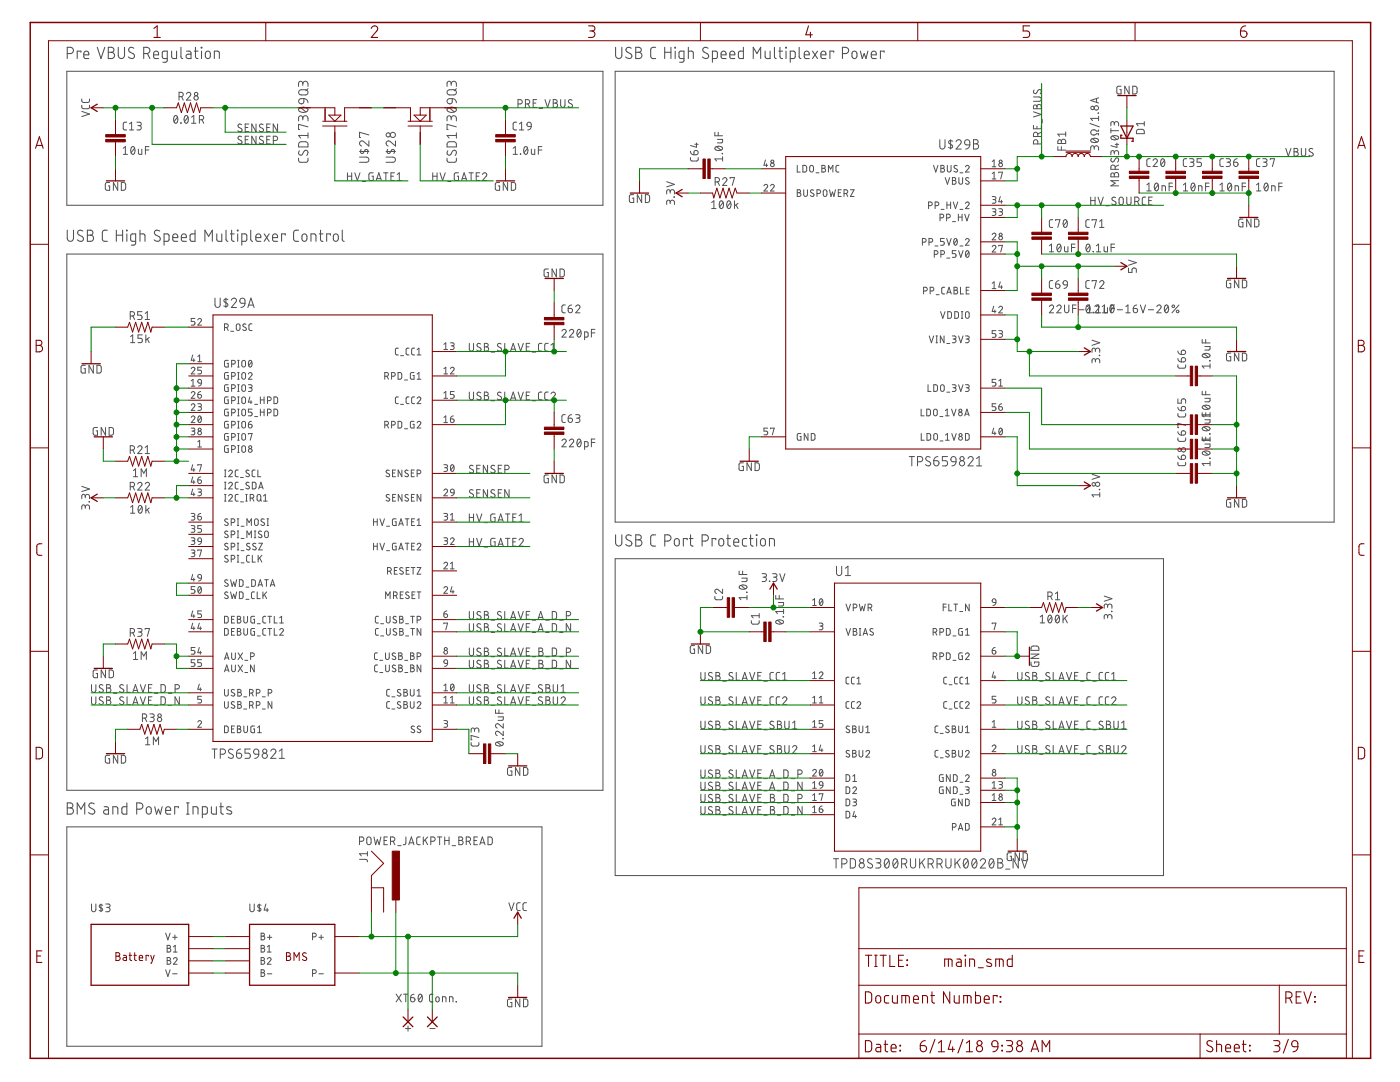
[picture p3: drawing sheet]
<svg xmlns="http://www.w3.org/2000/svg" width="279mm" height="216mm" viewBox="0 0 279 216" stroke-linecap="round" stroke-linejoin="round" font-family="sans-serif">
<g fill="none" stroke="#505050" stroke-width=".2">
<path d="M13.3 14.2h107v26.8h-107zM16.3 19.7v.5l.4 .2 1.1-.1 .1-.6M35.7 19.3h.5a.43 .43 0 0 0 .4-.5 .43 .43 0 0 0-.4-.4h-.5v1.6M36.2 19.3l.4 .7M37.2 18.8a.42 .42 0 0 1 .6-.4 .42 .42 0 0 1 .2 .7l-.8 .9h.9M59.8 19.8l.8-.1v.6a.52 .52 0 0 1-.7 .3 .52 .52 0 0 1-.1-.8zM59.8 18l1.1-.1a.52 .52 0 0 1 .6 .5 .52 .52 0 0 1-.6 .5l-1.1-.1-.2-.3zM60.4 16.7a.52 .52 0 0 1 .5-.5 .52 .52 0 0 1 .6 .5v.6M60.4 17v-.4a.42 .42 0 0 0-.4-.4 .42 .42 0 0 0-.4 .4v.7M60.6 19.7l.6 .2 .3 .6M61.5 17.7l-.5 .4M89.3 19.9l.3-.2h.7v.6a.53 .53 0 0 1-.7 .4 .53 .53 0 0 1-.3-.8z"/>
<path d="M89.4 18l1.2-.1a.52 .52 0 0 1 .5 .5 .52 .52 0 0 1-.5 .5l-1.2-.1-.2-.3zM90 16.7a.52 .52 0 0 1 .6-.5 .52 .52 0 0 1 .5 .5v.6M90 17v-.4a.41 .41 0 0 0-.4-.4 .41 .41 0 0 0-.4 .4v.7M90.3 19.7l.5 .2 .3 .6M91.1 17.7l-.4 .4M107.1 19.9h-.7v1.5h.7M108.8 19.9l.5 1.5 .5-1.5M110.4 19.9l.7 .1v.4l-.3 .2a.43 .43 0 0 1 .5 .4 .43 .43 0 0 1-.5 .4h-.4zM111.9 19.9v1.1a.43 .43 0 0 0 .4 .4 .43 .43 0 0 0 .5-.4v-1.1M122.8 14.2h143.5v90h-143.5zM206.2 19.3h1.2a.43 .43 0 0 1 .4 .5 .43 .43 0 0 1-.4 .4h-1.2M206.4 17.9a.39 .39 0 0 0-.1 .6 .39 .39 0 0 0 .6 0l.3-.5a.43 .43 0 0 1 .6 .1 .43 .43 0 0 1-.2 .6"/>
<path d="M218.8 19.6v.8M219.2 19.5l-1.5 .5 1.5 .6M223.7 17.2h-.6l-.2 .2 .1 1.3 .7 .1v-.9h-.2M225.3 17.2v1.6l-.8-1.6v1.6M226.1 17.2h.6l.2 .3v1l-.2 .2-.6 .1zM16.3 21v.5l.4 .2 1.1-.1 .1-.6M16.3 22.2l1.6 .6-1.6 .5M21.9 36.4h-.5l-.3 .2-.1 1 .2 .4h.7v-.9h-.3M23.5 36.4v1.6l-.9-1.6v1.6M24.2 36.4h.6l.2 .3 .1 .8-.3 .4-.6 .1zM24.6 29.6l.4-.3v1.5M24.6 30.8h.8"/>
<path d="M25.3 24.4h-.5l-.2 .3v1l.2 .2h.5M25.8 25.9h.9M25.8 24.7l.5-.3v1.5M26.3 29.3h.2a.92 .92 0 0 1 0 1.5 .97 .97 0 0 1-.2-1.5zM26.9 29.6l-.7 .9M27.3 24.4h.7l.2 .2-.2 .4-.5 .1M27.6 29.8v.7l.3 .3h.4v-1M27.8 25.1a.43 .43 0 0 1 .4 .4 .43 .43 0 0 1-.4 .4h-.5M29 29.9h.7M29.7 29.3h-.7v1.5M34.8 23.1h.3a.92 .92 0 0 1 0 1.5 .97 .97 0 0 1-.3-1.5zM35.4 23.4l-.7 .9"/>
<path d="M36.1 24.5l.1 .1zM36.9 23.1h.3a.92 .92 0 0 1 0 1.5 .97 .97 0 0 1-.3-1.5zM37.5 23.4l-.7 .9M38.2 24.6h.9M38.2 23.4l.5-.3v1.5M39.8 23.9h.4a.42 .42 0 0 0 .5-.4 .42 .42 0 0 0-.5-.4h-.4v1.5M40.3 23.9l.4 .7M48.2 27.3a.4 .4 0 0 0-.5-.1 .4 .4 0 0 0-.1 .5l.5 .4a.39 .39 0 0 1 .1 .6 .39 .39 0 0 1-.6-.1l-.1-.1M48.2 24.9l-.5-.1-.2 .3 .1 .2 .5 .4a.39 .39 0 0 1 .1 .5 .39 .39 0 0 1-.6 0l-.1-.1M48.9 27.9h.6M48.9 25.4h.6M49.6 27.2h-.7v1.5h.7"/>
<path d="M49.6 24.7h-.7v1.6h.7M51.1 24.7v1.6l-.9-1.6v1.6M51.1 27.2v1.5l-.9-1.5v1.5M52.5 27.3a.39 .39 0 0 0-.6-.1 .39 .39 0 0 0 0 .6l.5 .3a.36 .36 0 0 1 .2 .5 .36 .36 0 0 1-.5 .1l-.4-.2M52.5 24.9a.39 .39 0 0 0-.6-.1 .39 .39 0 0 0 0 .6l.5 .3a.36 .36 0 0 1 .2 .4 .36 .36 0 0 1-.5 .2l-.4-.2M53.2 27.9h.6M53.2 25.4h.6M53.9 27.2h-.7v1.5h.7M53.9 24.7h-.7v1.6h.7M54.5 28h.5a.43 .43 0 0 0 .4-.4 .43 .43 0 0 0-.4-.4h-.5v1.5M55.4 24.7v1.6l-.9-1.6v1.6M59.6 31.6v.5l.4 .3h1.2l.2-.3 .1-.5"/>
<path d="M59.7 28.5l.2-.2h1.2l.3 .3 .1 .7h-1.9zM59.7 21.6a1.17 1.17 0 0 1 1.8 .3 1.1 1.1 0 0 1-1.9 0zM59.8 30.1a.46 .46 0 0 0-.1 .7 .46 .46 0 0 0 .7 0l.3-.6a.47 .47 0 0 1 .7-.1 .47 .47 0 0 1-.1 .7l-.1 .2M60 21.5l1 .8M60.4 23.6a.52 .52 0 0 1 .5-.5 .52 .52 0 0 1 .6 .5v.5M60.4 23.9v-.4a.42 .42 0 0 0-.4-.4 .42 .42 0 0 0-.4 .4v.6M61.5 26.5v1.1M61.5 25.3l-1.9-.5v1h.2M61.5 27h-1.9l.4 .6M69.3 34.5v1.5M69.3 35.2h.9M70.2 34.5v1.5"/>
<path d="M70.8 34.5l.5 1.5 .5-1.5M71.8 31.3h1.3a.52 .52 0 0 1 .5 .6 .52 .52 0 0 1-.5 .5h-1.3M71.8 30.2h1.8M72.1 29.8a.43 .43 0 0 0-.2 .6 .43 .43 0 0 0 .6 .2l.4-.7a.43 .43 0 0 1 .6 .2 .43 .43 0 0 1-.2 .5M72.3 36.2h.7M73.6 28.1v1l-1-.8a.52 .52 0 0 0-.9 .1 .52 .52 0 0 0 .5 .7M73.6 26.9l-1.8-.5v1h.2M74.5 34.5h-.7l-.1 .2-.1 1 .2 .3h.7v-.8h-.3M75.1 36l.5-1.5 .5 1.5M75.2 35.6h.8M76.6 34.5h.8M77 34.5v1.5"/>
<path d="M77 31.3h1.4a.52 .52 0 0 1 .5 .6 .52 .52 0 0 1-.5 .5h-1.4M77 30.2h1.9M77.4 29.8l-.1 .6 .2 .2 .3-.1 .4-.6a.43 .43 0 0 1 .6 .2 .43 .43 0 0 1-.2 .5M78 35.2h.5M78.7 34.5h-.7v1.5h.7M78.9 28.1v1l-1-.8a.52 .52 0 0 0-.8 .1 .52 .52 0 0 0 .4 .7M79.3 36h.8M79.3 34.8l.4-.3v1.5M86.4 35.2h.8M86.4 34.5v1.5M87.2 34.5v1.5M87.8 34.5l.5 1.5 .6-1.5"/>
<path d="M89.2 31.6v.5l.4 .3 1.4-.1 .1-.7M89.3 28.5l.4-.2h1l.4 .3v.7h-1.9zM89.3 21.6a1.15 1.15 0 0 1 1.8 .3 1.08 1.08 0 0 1-1.9 0zM89.3 36.2h.7M89.4 30.1a.47 .47 0 0 0-.1 .7 .47 .47 0 0 0 .7 0l.3-.6a.48 .48 0 0 1 .7-.1 .48 .48 0 0 1 0 .7l-.2 .2M89.6 21.5l1.1 .8M90 23.6a.52 .52 0 0 1 .6-.5 .52 .52 0 0 1 .5 .5v.5M90 23.9v-.4a.41 .41 0 0 0-.4-.4 .41 .41 0 0 0-.4 .4v.6M91.1 27h-1.9l.4 .6M91.1 25.3l-1.9-.5v1h.2M91.1 26.5v1.1M91.5 34.5h-.6l-.2 .2v1l.2 .3h.6v-.8h-.3"/>
<path d="M92.1 36l.5-1.5 .6 1.5M92.2 35.6h.8M93.6 34.5h.8M94 34.5v1.5M95 35.2h.6M95.7 34.5h-.7v1.5h.7M96.3 34.8a.42 .42 0 0 1 .6-.3 .42 .42 0 0 1 .1 .7l-.7 .8h.9M99.7 36.4h-.5l-.3 .2-.1 1 .3 .4h.6v-.9h-.2M101.3 36.4v1.6l-.9-1.6v1.6M102 36.4h.6l.3 .3v.8l-.3 .4-.6 .1zM102.4 30.8h.9M102.4 29.6l.4-.3v1.5"/>
<path d="M103.1 24.4h-.5l-.2 .3v1l.2 .2h.5M103.4 20.7h.4a.43 .43 0 0 0 .4-.4 .43 .43 0 0 0-.4-.4h-.4v1.5M103.7 25.9h.8M103.7 24.7l.4-.3v1.5M103.8 30.7l.1 .1zM104.7 29.3h.2a.92 .92 0 0 1 0 1.5 .99 .99 0 0 1-.2-1.5zM104.9 20.7h.4a.43 .43 0 0 0 .4-.4 .43 .43 0 0 0-.4-.4h-.4v1.5M105.3 24.5l.3-.1 .3 .1 .1 .8-.7-.2-.1-.3zM105.3 29.6l-.7 .9M105.4 20.7l.3 .7M106 25.3l-.1 .4-.6 .2M106 29.8v.7l.3 .3h.4v-1"/>
<path d="M106.4 20.6h.5M107.4 29.9h.7M107.6 21.6h.7M108.1 29.3h-.7v1.5M110.4 20.6h.4M114.2 20l-.6-.1-.2 .3 .2 .3 .5 .3a.43 .43 0 0 1-.1 .7 .43 .43 0 0 1-.6-.3M126.5 38.8h-.6l-.3 .3v1l.2 .3h.7v-.9h-.3M128.1 38.8v1.6l-.9-1.6v1.6M128.8 38.8l.6 .1 .2 .2v1l-.2 .3h-.6zM133.1 36.3l1.5 .5-1.5 .5M133.8 38.3a.42 .42 0 0 1 .4-.5 .42 .42 0 0 1 .4 .5v.4M133.8 38.5l-.1-.5-.4-.2-.2 .2v.7"/>
<path d="M134.5 39.3l.1 .1zM137.8 31.5v.4l.3 .2h1l.2-.2v-.4M137.8 30.2l.1 .4 .6 .3M138.6 30.1a.44 .44 0 0 1 .7 .2 .44 .44 0 0 1-.4 .6h-.4zM138.7 28.8h.6M139 28.5v.9l-1.2-.4M142.7 26.4v.7h1.5M142.7 36.3h.5a.43 .43 0 0 0 .4-.4 .43 .43 0 0 0-.4-.5h-.5v1.6M142.8 29.4a.96 .96 0 0 1 1.4 .2 .92 .92 0 0 1-1.5 0zM143 29.3l.9 .7M143.2 27.8h1l-.1 .7h-.9M143.2 36.3l.4 .7"/>
<path d="M143.3 26.4v.7M144.1 30.6l.1 .1zM144.2 35.8a.43 .43 0 0 1 .6-.3 .43 .43 0 0 1 .1 .6l-.7 .9h.9M144.2 31.7h-1.5l.3 .4M144.2 31.3v.8M145.7 35.6v-.2h.9l-.5 1.6M152.5 37.1a.37 .37 0 0 1 .5-.3 .37 .37 0 0 1 .1 .6l-.6 .7h.7M152.8 31.9l-.3 1.1h.7M153 32.7v.6M153.8 37.1a.37 .37 0 0 1 .5-.3 .37 .37 0 0 1 .1 .6l-.6 .7h.7M159.1 37.9l.6 .1 .1 .2-.3 .3a.37 .37 0 0 1 .4 .3 .37 .37 0 0 1-.4 .4h-.4zM159.1 33v1.3h.6"/>
<path d="M159.1 38.5h.4M160.2 33h.6l.2 .2v.8l-.2 .3h-.6zM160.4 37.9v.9a.37 .37 0 0 0 .4 .4 .37 .37 0 0 0 .3-.4v-.9M161.7 33.1l.3-.1 .2 .1 .1 .9a.38 .38 0 0 1-.3 .3 .38 .38 0 0 1-.4-.3zM162.4 38a.33 .33 0 0 0-.5-.1 .33 .33 0 0 0 0 .5l.4 .3a.33 .33 0 0 1 0 .4 .33 .33 0 0 1-.5 0l-.1-.1M162.9 34.5h.5M163 38.6h.4a.37 .37 0 0 0 .4-.4 .37 .37 0 0 0-.4-.3h-.4v1.3M164 33l.6 .1 .1 .3-.3 .2a.37 .37 0 0 1 .4 .4 .37 .37 0 0 1-.4 .3h-.4zM164 33.6h.4M164.4 38l.3-.1 .2 .1 .1 .8a.37 .37 0 0 1-.3 .4 .37 .37 0 0 1-.4-.4zM165.3 34.3v-1.3l.5 .7 .4-.7v1.3M165.5 37.9l.3 1.3 .3-.9 .3 .9 .3-1.3"/>
<path d="M167.3 38.5h.4M167.4 33h-.4l-.2 .3 .1 .9 .5 .1M167.9 37.9h-.6v1.3h.6M168.4 38.6h.4a.37 .37 0 0 0 .4-.4 .37 .37 0 0 0-.4-.3h-.4v1.3M168.9 38.6l.3 .6M169.7 37.9h.8l-.8 1.3h.8M186.3 33l.5 1.3 .4-1.3M187.6 27.9v1.3a.52 .52 0 0 0 .5 .5 .52 .52 0 0 0 .5-.5v-1.3M187.8 33l.6 .1v.3l-.3 .2a.37 .37 0 0 1 .4 .4 .37 .37 0 0 1-.4 .3h-.3zM187.8 33.6h.3M188.6 35.4l.5 1.4 .4-1.4M189.1 33v1a.37 .37 0 0 0 .3 .3 .37 .37 0 0 0 .4-.3v-1"/>
<path d="M189.7 27.9v1.8M190.1 35.4l.6 .1v.4l-.2 .1a.37 .37 0 0 1 .3 .4 .37 .37 0 0 1-.3 .4h-.4zM190.1 36h.4M190.1 28.2a.44 .44 0 0 0-.5-.2 .44 .44 0 0 0-.2 .6l.7 .4a.44 .44 0 0 1-.2 .6 .44 .44 0 0 1-.6-.2M190.8 28.3a.51 .51 0 0 1 .7-.4 .51 .51 0 0 1 .2 .8l-.9 1h1M191 33.1l-.4-.1-.2 .3 .6 .5a.33 .33 0 0 1 0 .5 .33 .33 0 0 1-.5-.1l-.1-.1M191.4 35.4v1a.37 .37 0 0 0 .3 .4 .37 .37 0 0 0 .4-.4v-1M191.6 34.5h.6M192.6 28l.3-.1 .5 .1 .1 .9-.9-.1-.1-.3zM192.7 33.3a.37 .37 0 0 1 .5-.3 .37 .37 0 0 1 .1 .6l-.6 .7h.7M193.4 35.5h-.5l-.2 .2 .6 .5a.33 .33 0 0 1 0 .5 .33 .33 0 0 1-.5 0l-.1-.1M193.5 28.9l-.2 .6-.6 .2"/>
<path d="M194.3 27.9h.5a.41 .41 0 0 1 .4 .4 .41 .41 0 0 1-.4 .4 .52 .52 0 0 1 .5 .5 .52 .52 0 0 1-.5 .5h-.5zM194.3 28.7h.5M198 39.2h.5l.3 .3-.2 .3h-.4M198 32.2l.4-.3v1.4M198 34.6l.4-.2v1.3M198 33.3h.8M198 35.7h.8M198.4 39.8a.37 .37 0 0 1 .4 .4 .37 .37 0 0 1-.4 .4h-.4M199.3 34.5v-.1h.8l-.4 1.3M199.6 39.2l-.3 1.1h.8M199.9 40v.6M206.2 25v.7h1.6v-.7"/>
<path d="M206.2 22.3l1.6 .5-1.6 .5M206.4 21h.4l.1 .3a.43 .43 0 0 1 .5-.5 .43 .43 0 0 1 .4 .5v.4h-1.6zM206.9 21.3v.4M206.9 25.2v.5M207.1 28.7v-.4a.43 .43 0 0 0-.4-.4 .43 .43 0 0 0-.5 .4v.4h1.6M207.1 27.2v-.4a.43 .43 0 0 0-.4-.4 .43 .43 0 0 0-.5 .4v.4h1.6M207.8 26.4l-.7 .3M208 23.8v.7M211.1 29.3v.7h1.6M211.2 27.9h.3l.3 .3a.43 .43 0 0 1 .4-.4 .43 .43 0 0 1 .5 .4v.4h-1.6zM211.8 28.2v.4M211.8 29.3v.7"/>
<path d="M212.7 26.3v.9M212.7 26.8h-1.6l.4 .4M217.5 24.6l1.9 .7M217.7 39.3v1.6M217.8 27.8a.97 .97 0 0 1 1.4 .2 .94 .94 0 0 1-1.5 0zM218 27.7l.9 .7M218.4 29.5a.43 .43 0 0 1 .4-.4 .43 .43 0 0 1 .4 .4v.5M218.4 29.8l-.1-.5-.3-.2-.3 .2v.7M218.5 39.3v1.6M219.1 39.3l.6 1.6 .5-1.6M219.2 22.5v.1zM219.2 25.9v.3h-.4a.59 .59 0 0 0-.9-.2 .59 .59 0 0 0 0 .9 .59 .59 0 0 0 .9-.2h.4v.2"/>
<path d="M219.2 23.2v.9M219.2 23.6h-1.5l.3 .5M221.7 25.7v.8M221.7 26.1h1.5M221.8 27.2a1 1 0 0 1 1.4 .3 .89 .89 0 0 1-1.5 0zM221.8 34.6h.4l.2 .2a.43 .43 0 0 1 .4-.4 .43 .43 0 0 1 .4 .4v.5h-1.5zM221.8 31.6a.4 .4 0 0 0-.1 .5 .4 .4 0 0 0 .6 .1l.3-.5a.39 .39 0 0 1 .6-.1 .39 .39 0 0 1 0 .6l-.2 .2M222 27.1l.9 .7M222.4 30.5a.43 .43 0 0 1 .4-.5 .43 .43 0 0 1 .4 .5v.4M222.4 30.7v-.5l-.4-.1-.3 .1v.7M222.4 24.7a.43 .43 0 0 1 .4-.4 .43 .43 0 0 1 .4 .4v.4M222.4 25v-.6l-.4-.1-.3 .1v.7"/>
<path d="M222.4 34.8v.5M222.6 33.8v-.4a.43 .43 0 0 0-.5-.5 .43 .43 0 0 0-.4 .5v.4h1.5M222.6 28.8h.6M222.7 39.5a.39 .39 0 0 0-.6-.1 .39 .39 0 0 0 0 .6l.5 .2a.39 .39 0 0 1 0 .6 .39 .39 0 0 1-.6 0l-.1-.1M222.9 28.6v.8l-1.2-.3M223.2 36h-1.5l.9 .6-.9 .5h1.5M223.2 32.9l-.6 .4M223.5 39.5l.3-.2 .2 .2 .2 .9a.42 .42 0 0 1-.4 .5 .42 .42 0 0 1-.5-.5zM224.9 39.3v1.1a.42 .42 0 0 0 .4 .5 .42 .42 0 0 0 .4-.5v-1.1M226.9 25.9l.3-.1h.9l.2 .3 .1 .6h-1.6zM228.4 24.3v.8M228.4 24.7h-1.6l.3 .4"/>
<path d="M228.6 39.3l-.6 .1v.3v1l.2 .2h.4M228.9 36.9l.4-.4v1.6M228.9 38.1h.8M229.6 31.7l-.6 .1-.1 .2v1l.2 .2h.5M230 39.3h-.7v1.6h.7M230.1 32a.42 .42 0 0 1 .6-.3 .42 .42 0 0 1 .2 .7l-.8 .8h.9M230.6 36.6l.2-.1a.94 .94 0 0 1 0 1.6 .97 .97 0 0 1-.2-1.5zM231.1 36.9l-.6 .8M231.8 31.8l.3-.1a.94 .94 0 0 1 0 1.5 .97 .97 0 0 1-.3-1.4zM231.9 38.1v-1l.7 .1v.9M232.4 32l-.7 .9M233.3 37.2h.7"/>
<path d="M234 36.5h-.7v1.6M236.2 38.1h.8M236.2 36.9l.4-.4v1.6M236.9 31.7h-.5l-.2 .3v1l.2 .2h.5M237.4 31.7h.7l.2 .2-.2 .4-.5 .1M237.8 36.6l.3-.1a.94 .94 0 0 1 0 1.6 .99 .99 0 0 1-.3-1.5zM237.8 32.4a.43 .43 0 0 1 .5 .4 .43 .43 0 0 1-.5 .4h-.4M238.4 36.9l-.7 .8M239.2 38.1v-1l.7 .1v.9M239.8 31.7h-.9v.7h.5a.44 .44 0 0 1 .4 .4 .44 .44 0 0 1-.4 .4h-.5M240.6 37.2h.7M241.3 36.5h-.7v1.6"/>
<path d="M243.5 38.1h.8M243.5 36.9l.4-.4v1.6M244.2 31.7h-.5l-.2 .3v1l.2 .2h.5M244.7 31.7h.7l.2 .2-.2 .4-.5 .1M245.2 36.6l.2-.1a.91 .91 0 0 1 0 1.6 .97 .97 0 0 1-.2-1.5zM245.2 32.4a.43 .43 0 0 1 .4 .4 .43 .43 0 0 1-.4 .4h-.5M245.7 36.9l-.7 .8M246.2 32.4h.5a.43 .43 0 0 1 .4 .4 .43 .43 0 0 1-.5 .4 .43 .43 0 0 1-.4-.4zM246.5 38.1v-1l.6 .1 .1 .9M246.9 31.7l-.6 .3-.1 .4M247.9 37.2h.7M248.6 36.5h-.7v1.6"/>
<path d="M250.8 38.1h.8M250.8 36.9l.4-.4v1.6M251.4 31.7h-.4l-.2 .3v1l.2 .2h.4M252 31.7h.7l.2 .2-.2 .4-.5 .1M252.4 32.4a.43 .43 0 0 1 .5 .4 .43 .43 0 0 1-.5 .4h-.4M252.5 36.6l.2-.1a.94 .94 0 0 1 0 1.6 .97 .97 0 0 1-.2-1.5zM253 36.9l-.7 .8M253.5 31.9v-.2h.9l-.5 1.5M253.8 38.1v-1l.6 .1 .1 .9M255.2 37.2h.7M255.9 36.5h-.7v1.6M256.6 29.6l.5 1.6 .5-1.6"/>
<path d="M258.3 29.6l.7 .1v.3l-.3 .3a.43 .43 0 0 1 .4 .4 .43 .43 0 0 1-.4 .5h-.4zM258.3 30.3h.4M259.7 29.6v1.1a.43 .43 0 0 0 .4 .5 .43 .43 0 0 0 .5-.5v-1.1M262 29.7a.4 .4 0 0 0-.5-.1 .4 .4 0 0 0-.2 .6l.6 .3a.36 .36 0 0 1 .1 .5 .36 .36 0 0 1-.4 .1l-.4-.2M13.3 50.7h107v107h-107zM42.9 59.5v1.3a.52 .52 0 0 0 .5 .5 .52 .52 0 0 0 .5-.5v-1.3M45.1 59.5v1.9M45.5 59.8a.43 .43 0 0 0-.6-.2 .43 .43 0 0 0-.2 .6l.6 .4 .2 .3-.3 .3-.5-.2M46.2 59.9a.5 .5 0 0 1 .7-.4 .5 .5 0 0 1 .1 .8l-.8 1.1h1M48 59.7l.3-.2 .5 .2 .1 .8-.9-.1-.1-.3zM109.4 53.7h-.6l-.2 .2 .1 1.2 .7 .1v-.8h-.2M111 53.7v1.5l-.8-1.5v1.5"/>
<path d="M111.8 53.7h.6l.2 .3v1l-.2 .2h-.6zM133.8 40.4a.42 .42 0 0 1 .4-.5 .42 .42 0 0 1 .4 .5v.4M133.8 40.6l-.1-.5-.4-.2-.2 .2v.7M142 40.4l.5-.3v1.5M142 41.6h.9M143.7 40.2l.3-.1a.89 .89 0 0 1 0 1.5 1 1 0 0 1-.3-1.4zM144.3 40.4l-.7 .9M145.2 40.2l.3-.1a.89 .89 0 0 1 0 1.5 .96 .96 0 0 1-.3-1.4zM145.8 40.4l-.7 .9M146.6 40.1v1.5M146.9 40.9l.4 .7M147.3 40.6l-.7 .5"/>
<path d="M184.1 48.3h.4a.37 .37 0 0 0 .3-.3 .37 .37 0 0 0-.3-.4h-.4v1.3M184.3 58.1h.4a.37 .37 0 0 0 .4-.4 .37 .37 0 0 0-.4-.4h-.4v1.4M185.3 41h.4a.37 .37 0 0 0 .4-.3 .37 .37 0 0 0-.4-.4h-.4v1.3M185.4 48.3h.4a.37 .37 0 0 0 .3-.3 .37 .37 0 0 0-.3-.4h-.4v1.3M185.6 58.1h.4a.37 .37 0 0 0 .4-.4 .37 .37 0 0 0-.4-.4h-.4v1.4M186.5 50.8h.3a.37 .37 0 0 0 .4-.4 .37 .37 0 0 0-.4-.4h-.3v1.4M186.6 49.1h.6M186.6 41h.4a.37 .37 0 0 0 .4-.3 .37 .37 0 0 0-.4-.4h-.4v1.3M186.8 58.8h.6M187.6 43.5h.4a.37 .37 0 0 0 .3-.4 .37 .37 0 0 0-.3-.4h-.4v1.4M187.8 50.8h.3a.37 .37 0 0 0 .4-.4 .37 .37 0 0 0-.4-.4h-.3v1.4M187.8 41.8h.6"/>
<path d="M188.4 47.6h-.7v.6h.5a.39 .39 0 0 1 .3 .4 .39 .39 0 0 1-.3 .3h-.5M188.5 57.3l-.4 .1-.2 .2 .1 .9 .1 .1 .4 .1M188.9 43.5h.4a.37 .37 0 0 0 .4-.4 .37 .37 0 0 0-.4-.4h-.4v1.4M188.9 47.6l.5 1.3 .4-1.3M189 51.5h.5M189 58.7l.4-1.4 .4 1.4M189 40.3v1.3M189 40.9h.7M189.1 58.3h.6M189.7 40.3v1.3M190.1 44.2h.6M190.2 40.3l.5 1.3 .4-1.3"/>
<path d="M190.4 57.3l.6 .1v.4l-.2 .1a.37 .37 0 0 1 .3 .4 .37 .37 0 0 1-.3 .4h-.4zM190.4 57.9h.4M190.5 47.7l.1-.1a.67 .67 0 0 1 .5 .6 .67 .67 0 0 1-.5 .7l-.3-.6zM190.8 50h-.7v.6h.4a.38 .38 0 0 1 .3 .4 .38 .38 0 0 1-.3 .4h-.4M191 47.9l-.6 .7M191.3 42.7v1.4M191.3 43.3h.7M191.3 50l.4 1.4 .5-1.4M191.6 41.8h.6M191.6 49.1h.6M191.7 57.3v1.4h.6M192 42.7v1.4"/>
<path d="M192.5 42.7l.5 1.4 .4-1.4M192.7 40.6a.37 .37 0 0 1 .5-.3 .37 .37 0 0 1 .1 .6l-.6 .7h.7M192.7 47.9a.36 .36 0 0 1 .5-.3 .36 .36 0 0 1 .1 .6l-.6 .7h.7M192.8 57.9h.5M192.8 50.1l.3-.1a.8 .8 0 0 1 0 1.4 .81 .81 0 0 1-.3-1.3zM193.4 50.3l-.6 .8M193.4 57.3h-.6v1.4h.6M198 46.8a.37 .37 0 0 1 .5-.3 .37 .37 0 0 1 .1 .6l-.6 .8h.8M198 41.7h.6l.2 .2-.2 .3h-.4M198 49.3a.37 .37 0 0 1 .5-.3 .37 .37 0 0 1 .1 .6l-.6 .7h.8M198 57.6h.8M198 56.5l.4-.3v1.4"/>
<path d="M198.4 42.2a.37 .37 0 0 1 .4 .4 .37 .37 0 0 1-.4 .4h-.4M199.3 41.7h.6l.2 .2-.2 .3h-.4M199.3 49.1v-.1h.8l-.4 1.3M199.6 56.2l-.3 1.1h.8M199.7 42.2a.37 .37 0 0 1 .4 .4 .37 .37 0 0 1-.4 .4h-.4M199.9 57v.6M209.4 49l.4-.3v1.5M209.4 50.2h.9M210.1 56l-.6 .1-.1 .2v1l.2 .2 .5 .1M210.1 43.8l-.5 .1-.2 .3 .1 1.1 .6 .1M210.7 56.7h.5a.43 .43 0 0 1 .3 .5 .43 .43 0 0 1-.4 .3 .43 .43 0 0 1-.4-.4zM210.7 44v-.2h.8l-.4 1.6"/>
<path d="M211.1 48.8l.2-.1a.92 .92 0 0 1 0 1.5 .97 .97 0 0 1-.2-1.4zM211.3 56l-.5 .3-.1 .4M211.7 49l-.7 .9M212.3 56.1l.3-.1 .3 .1 .1 .8-.7-.2-.1-.3zM212.4 43.9l.2-.1a.92 .92 0 0 1 0 1.6 .96 .96 0 0 1-.2-1.5zM212.4 49.2l.1 .9 .2 .1h.4v-1M212.9 44.2l-.7 .8M213 56.9l-.3 .5-.4 .2M213.8 49.4h.7M214.5 48.7h-.7v1.5M216.9 48.8l.2-.1a.92 .92 0 0 1 0 1.5 .97 .97 0 0 1-.2-1.4zM217.4 43.8l-.5 .1-.2 .3v1l.2 .2h.5"/>
<path d="M217.4 56h-.5l-.2 .3v1l.2 .2 .5 .1M217.5 49l-.7 .9M217.7 40h.8M218 44v-.2h.8l-.4 1.6M218 56.2v-.2h.8l-.4 1.6M218.1 50.2h.1zM218.8 49l.4-.3v1.5M218.8 50.2h.9M219.5 56.3a.43 .43 0 0 1 .6-.3 .43 .43 0 0 1 .1 .7l-.7 .9h.8M219.5 45.4h.8M219.5 44.2l.4-.4v1.6M220.3 49.2l.1 .9 .2 .1h.4v-1"/>
<path d="M220.7 41.1h.7M221.7 49.4h.7M222.4 48.7h-.7v1.5M225.2 53.5v.9h.7v-.6a.44 .44 0 0 1 .4-.3 .44 .44 0 0 1 .5 .3v.6M225.2 51.9l1.6 .5-1.6 .5M226.5 40.2h.4a.43 .43 0 0 0 .4-.4 .43 .43 0 0 0-.4-.5h-.4v1.6M227 40.2l.3 .7M229.3 40h.5M245.6 55.9h-.6l-.2 .2v1l.2 .3h.6v-.8h-.2M247.2 55.9v1.5l-.8-1.5v1.5M247.9 55.9h.7l.2 .2v1l-.2 .3h-.7zM248.1 43.7h-.7l-.2 .2 .1 1.3 .8 .1v-.9h-.3"/>
<path d="M249.7 43.7v1.6l-.9-1.6v1.6M250.4 43.7l.6 .1 .2 .2v1l-.2 .2-.6 .1zM17 72.9h-.6l-.2 .2v1l.2 .3h.6v-.8h-.2M18.6 72.9v1.5l-.8-1.5v1.5M19.3 72.9h.7l.2 .3v1l-.2 .2h-.7zM26 63.1h.4a.43 .43 0 0 0 .5-.5 .43 .43 0 0 0-.5-.4h-.4v1.6M26.1 67.2l.4-.4v1.6M26.1 68.4h.8M26.5 63.1l.4 .7M28.3 62.2h-.8v.7h.5a.44 .44 0 0 1 .4 .4 .44 .44 0 0 1-.4 .5h-.5M28.4 66.8h-.9v.7h.6a.45 .45 0 0 1 .3 .4 .45 .45 0 0 1-.3 .5h-.6M29 62.5l.4-.3v1.6"/>
<path d="M29 63.8h.8M29.1 66.8v1.6M29.4 67.6l.4 .8M29.8 67.3l-.7 .6M38.2 78.4a.36 .36 0 0 1 .5-.2 .36 .36 0 0 1 .1 .5l-.6 .8h.7M38.2 73.6a.37 .37 0 0 1 .5-.3 .37 .37 0 0 1 .1 .6l-.6 .7h.7M38.2 76l.3-.3v1.3M38.2 77h.7M38.5 70.8l-.3 1.1h.7M38.7 71.6v.6M38.9 63.5h-.7v.6h.4a.38 .38 0 0 1 .3 .4 .38 .38 0 0 1-.3 .4h-.4M39.5 78.7h.4a.37 .37 0 0 1 .3 .4 .37 .37 0 0 1-.4 .3 .37 .37 0 0 1-.3-.3z"/>
<path d="M39.5 63.8a.36 .36 0 0 1 .5-.2 .36 .36 0 0 1 .1 .5l-.6 .8h.7M39.5 71.1l.3-.3v1.4M39.5 72.2h.7M39.6 75.8l.2-.1 .3 .1 .1 .7-.6-.2zM40.1 78.1l-.5 .3-.1 .3M40.2 73.3h-.7v.6h.4a.38 .38 0 0 1 .3 .3 .38 .38 0 0 1-.3 .4h-.4M40.2 76.5l-.2 .4-.4 .1M44.8 65.4h.4a.37 .37 0 0 0 .4-.4 .37 .37 0 0 0-.4-.4h-.4v1.4M45.3 65.4l.3 .6M45.6 71.9h-.6l-.2 .2v.8l.2 .3h.6v-.7h-.3M45.6 79.2h-.6l-.2 .2v.8l.2 .3h.6v-.7h-.3M45.6 74.3l-.6 .1-.2 .1v.9l.2 .2 .6 .1v-.8h-.3"/>
<path d="M45.6 76.8h-.6l-.2 .2v.8l.2 .3h.6v-.7h-.3M46.1 66.1h.6M46.2 72.6h.4a.37 .37 0 0 0 .4-.3 .37 .37 0 0 0-.4-.4h-.4v1.3M46.2 79.9h.4a.37 .37 0 0 0 .4-.3 .37 .37 0 0 0-.4-.4h-.4v1.3M46.2 75.1h.4a.37 .37 0 0 0 .4-.4 .37 .37 0 0 0-.4-.4h-.4v1.4M46.2 77.5h.4a.37 .37 0 0 0 .4-.4 .37 .37 0 0 0-.4-.3h-.4v1.3M47.3 64.7l.4-.1 .2 .2v.8a.37 .37 0 0 1-.4 .4 .37 .37 0 0 1-.3-.4zM47.4 73.2h.3M47.4 71.9h.3M47.4 79.2h.3M47.4 75.7h.3M47.4 74.3h.3"/>
<path d="M47.4 78.1h.3M47.4 76.8h.3M47.6 71.9v1.3M47.6 74.3v1.4M47.6 76.8v1.3M47.6 79.2v1.3M48.4 72l.2-.1 .3 .1 .1 .9a.37 .37 0 0 1-.4 .3 .37 .37 0 0 1-.3-.3zM48.4 79.3l.2-.1 .3 .1 .1 .9a.37 .37 0 0 1-.4 .3 .37 .37 0 0 1-.3-.3zM48.4 74.4l.2-.1 .3 .1 .1 .9a.37 .37 0 0 1-.4 .4 .37 .37 0 0 1-.3-.4zM48.4 76.9l.2-.1 .3 .1 .1 .8a.37 .37 0 0 1-.4 .4 .37 .37 0 0 1-.3-.4zM48.9 60.5l-.2 .6-.6 .3M49.1 64.7a.33 .33 0 0 0-.5 0 .33 .33 0 0 0 0 .5l.4 .2a.37 .37 0 0 1 0 .6 .37 .37 0 0 1-.6-.2"/>
<path d="M49.5 61.4l.6-1.9 .6 1.9M49.6 74.6a.37 .37 0 0 1 .5-.2 .37 .37 0 0 1 .1 .5l-.6 .8h.7M49.6 76.8h.5l.2 .2-.2 .3-.4 .1M49.6 60.9h1M49.7 72l.2-.1a.77 .77 0 0 1 0 1.3 .82 .82 0 0 1-.2-1.2zM49.9 79.2l-.3 1h.7M49.9 77.4a.37 .37 0 0 1 .4 .3 .37 .37 0 0 1-.4 .4h-.3M50.1 79.9v.6M50.2 72.2l-.6 .7M50.3 64.6h-.4l-.2 .3v.9l.2 .1 .4 .1M52 79.8h.7M52 79.2v1.3"/>
<path d="M52.7 79.2v1.3M53.4 79.9h.4a.37 .37 0 0 0 .3-.3 .37 .37 0 0 0-.3-.4h-.4v1.3M54.7 79.2h.5l.2 .2v.9l-.2 .2h-.5zM76.8 75.1h.4a.37 .37 0 0 0 .3-.4 .37 .37 0 0 0-.3-.4h-.4v1.4M77.2 75.1l.3 .6M78.1 75.1h.4a.37 .37 0 0 0 .4-.4 .37 .37 0 0 0-.4-.4h-.4v1.4M79.4 74.3l.5 .1 .3 .2v.8l-.3 .2-.5 .1zM79.5 69.5h-.4l-.2 .3v.8l.6 .2M79.5 79.2h-.4l-.2 .3v.8l.2 .2h.4M79.9 71h.6M80.7 75.8h.6M81.6 69.5h-.4l-.2 .3 .1 .8 .5 .2"/>
<path d="M81.6 79.2h-.4l-.2 .3 .1 .8 .1 .2h.4M82.6 74.3l-.5 .1-.2 .1v.9l.2 .2 .5 .1v-.8h-.2M82.7 69.5h-.4l-.2 .3 .1 .8 .5 .2M82.7 79.2h-.4l-.2 .3 .1 .8 .1 .2h.4M83.2 79.5a.37 .37 0 0 1 .6-.3 .37 .37 0 0 1 .1 .6l-.7 .7h.8M83.2 69.8l.4-.3v1.3M83.2 74.6l.4-.3v1.4M83.2 75.7h.8M83.2 70.8h.8M88.6 79.5h.7M88.6 74.6h.7M88.6 68.7l.4-.3v1.3"/>
<path d="M88.6 73.6l.4-.3v1.3M88.6 78.4l.4-.3v1.4M88.6 69.7h.7M89.9 73.6a.37 .37 0 0 1 .5-.3 .37 .37 0 0 1 .1 .6l-.6 .7h.7M89.9 68.4h.6l.1 .2v.3l-.6 .1M90.3 69a.37 .37 0 0 1 .3 .4 .37 .37 0 0 1-.3 .3h-.4M90.6 78.1h-.7v.6h.4a.39 .39 0 0 1 .3 .4 .39 .39 0 0 1-.3 .4h-.4M93.7 68.5v1.1a.42 .42 0 0 0 .4 .5 .42 .42 0 0 0 .4-.5v-1.1M93.7 78.2v1.2a.42 .42 0 0 0 .4 .4 .42 .42 0 0 0 .4-.4v-1.2M95.9 68.6a.39 .39 0 0 0-.6 0 .39 .39 0 0 0 .1 .6l.4 .2a.36 .36 0 0 1 .2 .5 .36 .36 0 0 1-.5 .1l-.4-.2M95.9 78.4a.39 .39 0 0 0-.6-.1 .39 .39 0 0 0 .1 .6l.4 .2a.39 .39 0 0 1 .1 .6 .39 .39 0 0 1-.6 0l-.2-.1M96.7 68.5l.7 .1v.3l-.3 .3a.42 .42 0 0 1 .4 .4 .42 .42 0 0 1-.4 .5h-.4z"/>
<path d="M96.7 78.2l.7 .2v.4l-.3 .1a.43 .43 0 0 1 .4 .5 .43 .43 0 0 1-.4 .4h-.4zM96.7 69.2h.4M96.7 78.9h.4M98 70.3h.7M98 80h.7M100 68.6l-.5-.1-.2 .4 .1 .2 .5 .3a.39 .39 0 0 1 .1 .6 .39 .39 0 0 1-.6 0l-.1-.2M100 78.4l-.4-.2-.2 .1-.1 .3 .1 .2 .5 .3a.42 .42 0 0 1 0 .7 .42 .42 0 0 1-.6-.2M100.7 78.2v1.6h.7M100.7 68.5v1.6h.7M101.9 70.1l.5-1.6 .5 1.6M101.9 79.8l.5-1.6 .5 1.6M102 69.7h.8"/>
<path d="M102 79.4h.8M103.4 68.5l.5 1.6 .5-1.6M103.4 78.2l.5 1.6 .5-1.6M105 69.2h.6M105 78.9h.6M105.7 78.2h-.7v1.6h.7M105.7 68.5h-.7v1.6h.7M106.2 70.3h.7M106.2 80h.7M108.2 68.5h-.5l-.2 .4v.9l.2 .2 .5 .1M108.2 78.2l-.5 .1-.2 .3v1l.2 .2h.5M109.4 68.5h-.5l-.2 .4v.9l.2 .2 .5 .1"/>
<path d="M109.4 78.2l-.5 .1-.2 .3v1l.2 .2h.5M110 78.6a.43 .43 0 0 1 .6-.3 .43 .43 0 0 1 .1 .6l-.7 .9h.8M110 70.1h.8M110 68.9l.4-.4v1.6M112.1 66.1a.42 .42 0 0 1 .7-.4 .42 .42 0 0 1 .1 .7l-.8 .9h.9M112.8 60.9h-.4l-.3 .3 .1 1 .2 .2h.4M113.4 61.6h.5a.43 .43 0 0 1 .3 .4 .43 .43 0 0 1-.4 .4 .43 .43 0 0 1-.4-.4zM113.6 66.1a.43 .43 0 0 1 .6-.4 .43 .43 0 0 1 .2 .7l-.8 .9h.9M114.1 60.9l-.4 .1-.3 .6M114.9 61.2a.42 .42 0 0 1 .6-.3 .42 .42 0 0 1 .1 .7l-.7 .8h.8M115.3 65.8l.3-.1a.92 .92 0 0 1 0 1.6 .98 .98 0 0 1-.3-1.5zM115.9 66.1l-.7 .8"/>
<path d="M116.7 67.3l.6-.2 .1-.6-.2-.2-.5-.1v1.6M118 66.4h.7M118.7 65.7h-.7v1.6M185.2 76.8v1.3h.6M185.4 67l.5 1.4 .4-1.4M186.4 76.8h.5l.2 .2v.9l-.2 .2h-.5zM186.8 68.4h.3M186.8 67h.3M186.9 67v1.4M187.7 62.2l.5 1.3 .4-1.3M187.8 76.9l.3-.1 .2 .1 .1 .8a.37 .37 0 0 1-.3 .4 .37 .37 0 0 1-.4-.4zM188.4 67v1.4l-.7-1.4v1.4"/>
<path d="M189 78.3h.5M189 68.5h.5M189.1 62.2h.6l.2 .2v.9l-.2 .2h-.6zM190.1 76.8h.5l.2 .2-.2 .3-.4 .1M190.1 67h.4l.3 .3-.2 .3h-.4M190.4 77.4a.37 .37 0 0 1 .4 .3 .37 .37 0 0 1-.4 .4h-.3M190.4 67.6a.37 .37 0 0 1 .4 .4 .37 .37 0 0 1-.4 .4h-.3M190.5 62.2h.6l.2 .2v.9l-.2 .2h-.6zM191.3 76.8l.4 1.3 .5-1.3M191.3 67l.4 1.4 .5-1.4M191.9 62.2h.3M191.9 63.5h.3"/>
<path d="M192 62.2v1.3M192.7 76.8h.6l.1 .2-.1 .3-.5 .1M192.7 67h.4l.3 .3-.1 .3h-.5M192.8 62.3l.4-.1 .2 .2v.7a.37 .37 0 0 1-.3 .4 .37 .37 0 0 1-.4-.4zM193.1 77.4a.37 .37 0 0 1 .3 .3 .37 .37 0 0 1-.3 .4h-.4M193.1 67.6a.37 .37 0 0 1 .3 .4 .37 .37 0 0 1-.3 .4h-.4M198.3 61.1l-.3 1h.8M198.5 61.8v.6M198.8 75.7h-.8v.6h.5a.38 .38 0 0 1 .3 .4 .38 .38 0 0 1-.3 .3h-.5M198.8 66h-.8v.6h.5a.38 .38 0 0 1 .3 .3 .38 .38 0 0 1-.3 .4h-.5M199.3 61.4a.37 .37 0 0 1 .5-.3 .37 .37 0 0 1 .2 .6l-.7 .7h.8M199.3 66h.6l.2 .2-.2 .3-.4 .1"/>
<path d="M199.3 77h.8M199.3 76l.4-.3v1.3M199.7 66.6a.37 .37 0 0 1 .4 .3 .37 .37 0 0 1-.4 .4h-.4M209.4 61.2a.42 .42 0 0 1 .6-.3 .42 .42 0 0 1 .1 .7l-.7 .8h.9M210.9 61.2a.43 .43 0 0 1 .6-.3 .43 .43 0 0 1 .1 .7l-.7 .8h.9M212.4 60.9v1.1a.43 .43 0 0 0 .5 .4 .43 .43 0 0 0 .4-.4v-1.1M214.1 61.6h.7M214.8 60.9h-.7v1.5M215.3 61.8h1M216.9 61l.2-.1a.94 .94 0 0 1 0 1.5 .99 .99 0 0 1-.2-1.4zM217 62.4h.9M217 61.2l.4-.3v1.5"/>
<path d="M217.5 61.2l-.7 .9M217.9 67.9l1.6 .5-1.6 .5M218.1 62.3l.1 .1zM218.5 61.2a.42 .42 0 0 1 .6-.3 .42 .42 0 0 1 .1 .7l-.7 .8h1.2M218.6 72a.43 .43 0 0 1 .4-.5 .43 .43 0 0 1 .5 .5v.4M218.6 72.2v-.4l-.4-.2-.2 .2-.1 .6M218.6 69.9a.43 .43 0 0 1 .4-.5 .43 .43 0 0 1 .5 .5v.4M218.6 70.1v-.4l-.4-.2-.2 .2-.1 .6M218.8 61.2l.4-.3v1.5M219.4 70.9l.1 .1zM220 61.2l.4-.3v1.5M220.3 61.4l.1 .9 .2 .1"/>
<path d="M221 61.4v1h-1M221.7 61l.2-.1a.91 .91 0 0 1 0 1.5 .99 .99 0 0 1-.2-1.4zM221.7 61.6h.7M222.3 61.2l-.7 .9M222.4 60.9h-.7v1.5M223 61.8h1M224.7 62.4h.9M224.7 61.2l.4-.3v1.5M226.2 61.6h.5a.44 .44 0 0 1 .3 .4 .44 .44 0 0 1-.4 .4 .44 .44 0 0 1-.4-.4zM226.9 60.9l-.4 .1-.3 .6M227.6 60.9l.5 1.5 .5-1.5M229.2 61.8h1"/>
<path d="M230.9 61.2a.43 .43 0 0 1 .6-.3 .43 .43 0 0 1 .1 .7l-.7 .8h.8M232.6 61l.2-.1a.91 .91 0 0 1 0 1.5 .99 .99 0 0 1-.2-1.4zM233.1 61.2l-.6 .9M235.1 79.6v.9h.7v-.6a.44 .44 0 0 1 .4-.3 .44 .44 0 0 1 .4 .3v.6M235.1 72.8l.1 .6 .2 .1 1-.1 .2-.1v-.5M235.1 71.5l.3 .6 .4 .1M235.1 70l.1 .4 .6 .3M235.3 60.9l-1.4 1.5M235.9 71.5a.44 .44 0 0 1 .7 .1 .44 .44 0 0 1-.4 .6h-.4zM235.9 70a.45 .45 0 0 1 .7 .1 .45 .45 0 0 1-.4 .6h-.4zM239.9 78.1v.7h1.6M239.9 67.7v.7h1.6"/>
<path d="M240 70.7a.97 .97 0 0 1 1.5 .3 .94 .94 0 0 1-1.6 0zM240.3 70.6l.9 .7M240.5 79.5h1v.5l-.2 .2h-.8M240.5 69.2h1v.5l-.2 .1h-.8M240.6 67.7v.7M240.6 78.1v.7M241.4 71.9l.1 .1zM241.5 72.6v.9M241.5 73h-1.6l.4 .5M245.6 70.5h-.6l-.2 .2 .1 1.2 .7 .1v-.8h-.2M247.2 70.5v1.5l-.8-1.5v1.5M247.9 70.5h.7l.2 .2v1.1l-.2 .2h-.7z"/>
<path d="M16.3 97l1.6 .6-1.6 .5M17 99.1a.42 .42 0 0 1 .4-.5 .42 .42 0 0 1 .5 .5v.4M17 99.3v-.5l-.4-.2-.2 .2-.1 .7M19.5 85.3h-.7l-.2 .2v1l.2 .3h.7v-.8h-.3M21.1 85.3v1.5l-.9-1.5v1.5M21.8 85.3h.6l.2 .3v1l-.2 .2h-.6zM26 89.8h.4a.43 .43 0 0 0 .5-.4 .43 .43 0 0 0-.5-.5h-.4v1.6M26 97.1h.4a.43 .43 0 0 0 .5-.4 .43 .43 0 0 0-.5-.5h-.4v1.6M26.5 89.8l.4 .7M26.5 97.1l.4 .7M26.6 93.9l.5-.3v1.5M26.6 95.1h.9"/>
<path d="M27.5 89.3a.43 .43 0 0 1 .6-.3 .43 .43 0 0 1 .1 .6l-.7 .9h.8M27.5 96.6a.43 .43 0 0 1 .6-.4 .43 .43 0 0 1 .1 .7l-.7 .9h.8M28.2 95.1v-1.5l.5 .8 .5-.8v1.5M29 96.6a.43 .43 0 0 1 .6-.4 .43 .43 0 0 1 .1 .7l-.7 .9h.8M29 90.5h.8M29 89.3l.4-.4v1.6M38.2 85.4h.5l.2 .3-.2 .3h-.4M38.2 80.9a.37 .37 0 0 1 .5-.3 .37 .37 0 0 1 .1 .6l-.6 .7h.7M38.2 83.3a.37 .37 0 0 1 .5-.3 .37 .37 0 0 1 .1 .6l-.6 .7h.7M38.5 95.2l-.3 1h.7M38.5 97.6l-.3 1h.7M38.5 92.7l-.3 1.1h.7"/>
<path d="M38.5 86a.37 .37 0 0 1 .4 .4 .37 .37 0 0 1-.4 .4h-.3M38.7 93.5v.6M38.7 95.9v.6M38.7 98.3v.6M39.5 97.6h.4l.3 .2-.2 .3-.4 .1M39.5 95.8h.4a.37 .37 0 0 1 .3 .4 .37 .37 0 0 1-.4 .3 .37 .37 0 0 1-.3-.4zM39.5 80.6h.4l.3 .2-.2 .3-.4 .1M39.5 88.2l.3-.3v1.3M39.5 92.9v-.2h.7l-.4 1.4M39.5 89.2h.7M39.6 83.1l.1-.1a.66 .66 0 0 1 .6 .5 .66 .66 0 0 1-.2 .7l-.3 .1a.84 .84 0 0 1-.2-1.2zM39.8 98.2a.37 .37 0 0 1 .4 .4 .37 .37 0 0 1-.4 .3h-.3"/>
<path d="M39.8 81.2a.37 .37 0 0 1 .4 .3 .37 .37 0 0 1-.4 .4h-.3M40.1 95.2l-.4 .1-.2 .5M40.1 83.3l-.6 .7M44.8 95.1h.3M44.8 96.2h.3M44.8 100h.3M44.8 98.7h.3M44.8 93.8h.3M44.8 97.6h.3M45 93.8v1.3M45 96.2v1.4M45 98.7v1.3"/>
<path d="M45.6 86.5h-.6l-.2 .2v.8l.2 .3h.6v-.7h-.3M45.6 81.6l-.6 .1-.2 .1v.9l.2 .3h.6v-.8h-.3M45.6 84.1h-.6l-.2 .1v.9l.2 .3h.6v-.7h-.3M45.6 88.9h-.6l-.2 .2v.9l.2 .3h.6v-.8h-.3M45.6 99a.37 .37 0 0 1 .6-.3 .37 .37 0 0 1 .1 .6l-.7 .7h.8M45.6 96.5a.37 .37 0 0 1 .6-.3 .37 .37 0 0 1 .1 .6l-.7 .8h.8M45.6 94.1a.37 .37 0 0 1 .6-.3 .37 .37 0 0 1 .1 .6l-.7 .7h.8M46.2 87.2h.4a.37 .37 0 0 0 .4-.3 .37 .37 0 0 0-.4-.4h-.4v1.3M46.2 82.4h.4a.37 .37 0 0 0 .4-.4 .37 .37 0 0 0-.4-.4h-.4v1.4M46.2 84.8h.4a.37 .37 0 0 0 .4-.4 .37 .37 0 0 0-.4-.3h-.4v1.3M46.2 89.7h.4a.38 .38 0 0 0 .4-.4 .38 .38 0 0 0-.4-.4h-.4v1.4M47.4 87.8h.3"/>
<path d="M47.4 80.5h.3M47.4 86.5h.3M47.4 85.4h.3M47.4 83h.3M47.4 81.6h.3M47.4 84.1h.3M47.4 90.3h.3M47.4 88.9h.3M47.5 98.7h-.4l-.2 .3 .1 .8 .1 .2h.4M47.5 96.2h-.4l-.2 .3 .1 .9 .1 .1 .4 .1M47.5 93.8h-.4l-.2 .3 .1 .9 .1 .1h.4M47.6 81.6v1.4"/>
<path d="M47.6 84.1v1.3M47.6 86.5v1.3M47.6 88.9v1.4M48 97.7h.6M48 95.3h.6M48.4 86.6l.4-.1 .2 .2v.8a.37 .37 0 0 1-.4 .3 .37 .37 0 0 1-.3-.3zM48.4 81.7l.2-.1 .3 .1 .1 .9a.37 .37 0 0 1-.4 .4 .37 .37 0 0 1-.3-.4zM48.4 84.2l.4-.1 .2 .2v.7a.37 .37 0 0 1-.4 .4 .37 .37 0 0 1-.3-.4zM48.4 89l.2-.1 .4 .3v.7a.37 .37 0 0 1-.4 .4 .37 .37 0 0 1-.3-.4zM49 100h.3M49 98.7h.3M49.2 98.7v1.3"/>
<path d="M49.6 84.7h.4a.37 .37 0 0 1 .3 .4 .37 .37 0 0 1-.4 .3 .37 .37 0 0 1-.3-.4zM49.6 86.7v-.2h.7l-.4 1.3M49.7 96.3a.33 .33 0 0 0-.5 0 .33 .33 0 0 0 0 .5l.4 .2a.33 .33 0 0 1 .1 .5 .33 .33 0 0 1-.5 0l-.2-.1M49.7 93.9l-.4-.1-.2 .3 .1 .3 .4 .2a.33 .33 0 0 1 .1 .5 .33 .33 0 0 1-.5-.1h-.2M49.9 99.4h.4a.37 .37 0 0 0 .4-.4 .37 .37 0 0 0-.4-.3h-.4v1.3M50.2 84.1l-.4 .1-.2 .5M50.3 81.6h-.7v.6h.4a.38 .38 0 0 1 .3 .4 .38 .38 0 0 1-.3 .4h-.4M50.4 96.2h.5l.2 .3v.8l-.2 .2-.5 .1zM50.4 99.4l.3 .6M50.8 80.7h.6M50.8 83.1h.6M50.9 93.8h-.4l-.2 .3v.9l.2 .1h.4"/>
<path d="M51.4 98.8l.3-.1 .2 .1 .1 .8a.37 .37 0 0 1-.3 .4 .37 .37 0 0 1-.4-.4zM51.5 93.8v1.3h.5M51.6 97.6l.5-1.4 .4 1.4M51.8 97.2h.6M51.9 99.7l.3 .3M52 81.6v1.4M52 82.2h.7M52.6 100h.7M52.6 99l.4-.3v1.3M52.7 81.6v1.4M53.4 82.4h.4a.37 .37 0 0 0 .3-.4 .37 .37 0 0 0-.3-.4h-.4v1.4M54.7 81.6l.5 .1 .2 .2v.8l-.2 .3h-.5z"/>
<path d="M76.8 84.8h.4a.37 .37 0 0 0 .3-.4 .37 .37 0 0 0-.3-.3h-.4v1.3M77.2 84.8l.3 .6M77.7 93.9a.34 .34 0 0 0-.5 0 .34 .34 0 0 0 0 .5l.4 .2a.33 .33 0 0 1 .1 .5 .33 .33 0 0 1-.5-.1h-.2M77.7 98.8l-.4-.1-.2 .3 .5 .4a.33 .33 0 0 1 .1 .5 .33 .33 0 0 1-.5 0l-.2-.1M78.1 84.8h.4a.37 .37 0 0 0 .4-.4 .37 .37 0 0 0-.4-.3h-.4v1.3M78.3 94.4h.5M78.4 99.3h.4M78.9 93.8h-.6v1.3h.6M79 98.7h-.6v1.3h.6M79.4 84.1h.5l.3 .2v.9l-.3 .2h-.5zM79.9 80.7h.6M80.2 93.8v1.3l-.7-1.3v1.3"/>
<path d="M80.2 98.7v1.3l-.7-1.3v1.3M80.7 85.6h.6M81.4 93.9l-.4-.1-.2 .3 .2 .3 .4 .2a.33 .33 0 0 1 0 .5 .33 .33 0 0 1-.5-.1h-.1M81.5 98.8l-.5-.1-.2 .3 .6 .4a.33 .33 0 0 1 0 .5 .33 .33 0 0 1-.5 0l-.1-.1M82.1 94.4h.4M82.1 99.3h.4M82.6 84.1h-.5l-.2 .1v.9l.2 .3h.5v-.7h-.2M82.7 93.8h-.6v1.3h.6M82.7 98.7h-.6v1.3h.6M83.2 94.5h.4a.37 .37 0 0 0 .4-.3 .37 .37 0 0 0-.4-.4h-.4v1.3M83.2 84.4a.37 .37 0 0 1 .6-.3 .37 .37 0 0 1 .1 .6l-.7 .7h.8M84 98.7v1.3l-.8-1.3v1.3"/>
<path d="M88.6 97.9a.37 .37 0 0 1 .5-.3 .37 .37 0 0 1 .1 .6l-.6 .7h.7M88.6 92.7l.6 .1 .1 .2-.1 .3h-.5M88.6 84.3h.7M88.6 83.3l.4-.3v1.3M89 93.3a.37 .37 0 0 1 .3 .4 .37 .37 0 0 1-.3 .4h-.4M89.9 83.6h.4a.37 .37 0 0 1 .3 .4 .37 .37 0 0 1-.3 .3 .37 .37 0 0 1-.4-.3zM90 97.7l.3-.1 .2 .1 .1 .6-.6-.1zM90.1 92.8l.2-.1a.77 .77 0 0 1 0 1.4 .84 .84 0 0 1-.2-1.3zM90.5 83l-.4 .1-.2 .5M90.6 93l-.6 .8M90.6 98.3l-.1 .4-.5 .2M94.4 93a.4 .4 0 0 0-.5-.1 .4 .4 0 0 0-.1 .5l.5 .3a.39 .39 0 0 1 .1 .6 .39 .39 0 0 1-.6 0l-.1-.1"/>
<path d="M94.4 97.8l-.5-.1-.2 .3 .1 .3 .5 .3a.42 .42 0 0 1 0 .7 .42 .42 0 0 1-.6-.3M95.1 93.5h.6M95.1 98.4h.6M95.8 97.7h-.7v1.6h.7M95.8 92.8h-.7v1.6h.7M97.3 92.8v1.6l-.8-1.6v1.6M97.3 97.7v1.6l-.8-1.6v1.6M98.7 93a.39 .39 0 0 0-.6-.1 .39 .39 0 0 0 0 .6l.5 .2a.36 .36 0 0 1 .2 .5 .36 .36 0 0 1-.5 .2l-.4-.2M98.7 97.8a.39 .39 0 0 0-.6-.1 .39 .39 0 0 0 0 .6l.5 .3a.39 .39 0 0 1 .1 .6 .39 .39 0 0 1-.6-.1l-.2-.1M99.4 93.5h.6M99.4 98.4h.6M100.1 97.7h-.7v1.6h.7"/>
<path d="M100.1 92.8h-.7v1.6h.7M100.8 93.7h.4a.43 .43 0 0 0 .4-.4 .43 .43 0 0 0-.4-.5h-.4v1.6M101.6 97.7v1.6l-.9-1.6v1.6M109.4 94.8h-.6l-.2 .2v1l.2 .3h.6v-.8h-.2M111 94.8v1.5l-.8-1.5v1.5M111.8 94.8h.6l.2 .2v1.1l-.2 .2h-.6zM112.1 87.9a.42 .42 0 0 1 .6-.3 .42 .42 0 0 1 .2 .7l-.8 .9h.9M112.8 82.7l-.4 .1-.3 .3 .1 1 .2 .2h.4M113.4 83.4h.5a.43 .43 0 0 1 .3 .5 .43 .43 0 0 1-.4 .4 .43 .43 0 0 1-.4-.4zM113.6 87.9a.43 .43 0 0 1 .6-.3 .43 .43 0 0 1 .2 .7l-.8 .9h.9M114.1 82.7l-.4 .2-.3 .5M114.9 82.7l.6 .1 .2 .2-.2 .4h-.4"/>
<path d="M115.3 87.7l.3-.1a.92 .92 0 0 1 0 1.6 .98 .98 0 0 1-.3-1.5zM115.3 83.4a.43 .43 0 0 1 .4 .5 .43 .43 0 0 1-.4 .4h-.4M115.9 87.9l-.7 .9M116.7 89.2l.6-.2 .1-.6-.2-.2-.5-.1v1.6M118 88.3h.7M118.7 87.6h-.7v1.6M148.4 92.4h-.7l-.2 .2v1l.2 .3h.7v-.9h-.3M149.9 92.4v1.5l-.8-1.5v1.5M150.7 92.4h.6l.2 .2 .1 .9-.3 .4h-.6zM153.2 85.4h-.7v.6h.4a.38 .38 0 0 1 .3 .4 .38 .38 0 0 1-.3 .4h-.4M153.8 85.6v-.2h.7l-.4 1.4M159.9 86.5h-.6l-.1 .2-.1 .8 .2 .3h.6v-.7h-.3"/>
<path d="M161.2 86.5v1.3l-.7-1.3v1.3M161.9 86.5h.5l.2 .2v.9l-.2 .2h-.5zM181.5 91.1h1M182 91.1v1.9M183.1 92.1h.5a.52 .52 0 0 0 .6-.5 .52 .52 0 0 0-.6-.5h-.5v1.9M183.8 81.6v1.4h.6M183.9 86.5v1.3h.5M185 81.6l.5 .1 .2 .2v.8l-.2 .3h-.5zM185 86.5h.5l.2 .2v.9l-.2 .2h-.5zM185.6 91.2a.47 .47 0 0 0-.7 0 .47 .47 0 0 0 .1 .7l.5 .3a.47 .47 0 0 1 .1 .7 .47 .47 0 0 1-.7 0l-.2-.2M186.4 91.9h.6a.52 .52 0 0 1 .4 .6 .52 .52 0 0 1-.5 .5 .52 .52 0 0 1-.5-.5zM186.4 81.7l.3-.1 .2 .1 .1 .9a.37 .37 0 0 1-.3 .4 .37 .37 0 0 1-.4-.4z"/>
<path d="M186.5 86.6l.4-.1 .2 .2v.8a.37 .37 0 0 1-.4 .3 .37 .37 0 0 1-.3-.3zM187.2 91.1a.8 .8 0 0 0-.8 .8M187.6 83.1h.6M187.6 88h.6M188.7 83h.7M188.7 81.9l.3-.3v1.4M188.7 87.8h.7M188.7 86.8l.4-.3v1.3M189.1 91.1h-1v.8h.6a.53 .53 0 0 1 .4 .5 .53 .53 0 0 1-.4 .6h-.6M189.9 91.3l.3-.2 .5 .2 .1 .8-.9-.1-.1-.3zM189.9 81.6l.5 1.4 .4-1.4M189.9 86.5l.5 1.3 .4-1.3"/>
<path d="M190.8 92.1l-.2 .6-.6 .3M192.5 83l.5-1.4 .4 1.4M192.6 82.6h.7M192.7 86.5h.5l.2 .2v.9l-.2 .2h-.5zM193.2 91.5a.51 .51 0 0 1 .7-.4 .51 .51 0 0 1 .2 .8l-.9 1.1h1M194.9 93h1M194.9 91.5l.5-.4v1.9M198.3 85.4l-.3 1.1h.8M198.5 86.2v.6M198.8 80.6h-.8v.6h.5a.38 .38 0 0 1 .3 .3 .38 .38 0 0 1-.3 .4h-.5M199.3 81.2h.5a.38 .38 0 0 1 .3 .4 .38 .38 0 0 1-.4 .3 .38 .38 0 0 1-.4-.4zM199.5 85.5l.2-.1a.8 .8 0 0 1 0 1.4 .86 .86 0 0 1-.2-1.3z"/>
<path d="M199.9 80.6l-.3 .1-.3 .5M200 85.7l-.6 .8M217.9 94.6l1.6 .5-1.6 .6M219.4 97.6l.1 .1zM219.5 98.7h-1.6l.4 .5M219.5 98.3v.9M235.1 82.5v.5l.3 .2h1l.2-.2v-.5M235.1 81.3l.3 .5 .4 .2M235.1 87.4v.5l.3 .2 1-.1 .2-.1v-.5M235.1 86.1l.1 .4 .6 .3M235.1 92.2l.1 .6 .2 .1h1l.2-.2v-.5M235.1 91l.3 .5 .4 .2"/>
<path d="M235.9 81.2a.44 .44 0 0 1 .7 .1 .44 .44 0 0 1-.4 .7h-.4zM235.9 86a.45 .45 0 0 1 .7 .2 .45 .45 0 0 1-.4 .6h-.4zM235.9 90.9a.44 .44 0 0 1 .7 .2 .44 .44 0 0 1-.4 .6h-.4zM236.6 84.9l-1.5-.4v.8h.1M239.9 82.3v.7h1.6M239.9 87.2v.7h1.6M240 81a.97 .97 0 0 1 1.5 .3 .94 .94 0 0 1-1.6 0zM240 85.3a.97 .97 0 0 1 1.5 .2 .91 .91 0 0 1-1.6 0zM240 90.2a.97 .97 0 0 1 1.5 .2 .94 .94 0 0 1-1.6 0zM240.3 80.9l.9 .7M240.3 85.2l.9 .7M240.3 90.1l.9 .6"/>
<path d="M240.5 83.8h1l-.1 .6h-.9M240.5 88.6h1v.5l-.2 .2h-.8M240.6 82.3v.7M240.6 87.2v.7M241.4 86.6h.1zM241.4 91.4l.1 .1zM241.5 87.6h-1.6l.4 .5M241.5 82.8h-1.6l.4 .4M241.5 82.3v.9M241.5 87.2v.9M241.5 92.1v.8M241.5 92.5h-1.6l.4 .4"/>
<path d="M245.6 99.7h-.6l-.2 .2v1l.2 .3h.6v-.9h-.2M247.2 99.7v1.5l-.8-1.5v1.5M247.9 99.7h.7l.2 .2v1l-.2 .3h-.7zM17 101.2a.42 .42 0 0 1 .4-.5 .42 .42 0 0 1 .5 .5v.4M17 101.4v-.5l-.4-.2-.2 .2-.1 .7M17.8 100.1l.1 .1zM26.1 101.2l.4-.3v1.5M26.1 102.4h.8M27.7 101l.3-.1a.92 .92 0 0 1 0 1.5 .96 .96 0 0 1-.3-1.4zM28.3 101.2l-.7 .9M29.1 100.9v1.5M29.4 101.7l.4 .7"/>
<path d="M29.8 101.4l-.7 .5M38.2 109.7l.5 .1 .2 .2-.2 .3h-.4M38.2 104.9h.5l.2 .2-.2 .4h-.4M38.2 107.3h.5l.2 .2-.2 .4h-.4M38.2 102.4h.4l.3 .3-.2 .3h-.4M38.5 114.6l-.3 1.1h.7M38.5 110.3a.37 .37 0 0 1 .4 .4 .37 .37 0 0 1-.4 .4h-.3M38.5 105.5a.37 .37 0 0 1 .4 .3 .37 .37 0 0 1-.4 .4h-.3M38.5 107.9a.37 .37 0 0 1 .4 .4 .37 .37 0 0 1-.4 .3h-.3M38.5 103a.37 .37 0 0 1 .4 .4 .37 .37 0 0 1-.4 .4h-.3M38.7 115.4v.6M38.9 117.1h-.7v.5h.4a.38 .38 0 0 1 .3 .4 .38 .38 0 0 1-.3 .4h-.4"/>
<path d="M39.5 103h.4a.37 .37 0 0 1 .3 .4 .37 .37 0 0 1-.4 .4 .37 .37 0 0 1-.3-.4zM39.5 109.9v-.2h.7l-.4 1.4M39.6 107.4l.2-.1 .3 .1 .1 .7-.6-.1zM39.6 114.7l.2-.1 .3 .1 .1 .7-.6-.1zM39.6 117.1h.1a.67 .67 0 0 1 .5 .6 .67 .67 0 0 1-.5 .7l-.2-.7zM40.1 102.4l-.4 .2-.2 .4M40.1 117.3l-.6 .8M40.2 104.9h-.7v.6h.4a.38 .38 0 0 1 .3 .3 .38 .38 0 0 1-.3 .4h-.4M40.2 108.1l-.1 .3-.5 .2M40.2 115.4l-.2 .4-.4 .2M45.5 110.9a.33 .33 0 0 0-.5 0 .33 .33 0 0 0 0 .5l.4 .2a.36 .36 0 0 1 0 .6 .36 .36 0 0 1-.6-.2M45.5 106.1a.33 .33 0 0 0-.5-.1 .33 .33 0 0 0 0 .5l.4 .2a.33 .33 0 0 1 0 .5 .33 .33 0 0 1-.5 0l-.1-.1"/>
<path d="M45.5 108.5a.33 .33 0 0 0-.5-.1 .33 .33 0 0 0 0 .5l.4 .3a.37 .37 0 0 1 0 .5 .37 .37 0 0 1-.6-.2M45.5 103.6a.33 .33 0 0 0-.5 0 .33 .33 0 0 0 0 .5l.4 .2a.33 .33 0 0 1 0 .5 .33 .33 0 0 1-.5 0l-.1-.1M45.5 115.8l-.5-.1-.1 .3 .1 .2 .4 .3a.33 .33 0 0 1 0 .5 .33 .33 0 0 1-.5-.1l-.1-.1M45.5 118.2a.33 .33 0 0 0-.5 0 .33 .33 0 0 0 0 .5l.4 .2a.33 .33 0 0 1 0 .5 .33 .33 0 0 1-.5 0l-.1-.1M46 115.7l.3 1.3 .3-.9 .3 .9 .3-1.3M46 118.1l.3 1.3 .3-.8 .3 .8 .3-1.3M46.1 111.6h.4a.38 .38 0 0 0 .4-.4 .38 .38 0 0 0-.4-.4h-.4v1.4M46.1 106.7h.4a.37 .37 0 0 0 .4-.4 .37 .37 0 0 0-.4-.3h-.4v1.3M46.1 109.1h.4a.37 .37 0 0 0 .4-.3 .37 .37 0 0 0-.4-.4h-.4v1.3M46.1 104.3h.4a.37 .37 0 0 0 .4-.4 .37 .37 0 0 0-.4-.4h-.4v1.4M47.3 110.8h.3M47.3 112.2h.3"/>
<path d="M47.3 106h.3M47.3 107.3h.3M47.3 104.9h.3M47.3 109.7h.3M47.3 108.4h.3M47.3 103.5h.3M47.5 103.5v1.4M47.5 106v1.3M47.5 108.4v1.3M47.5 110.8v1.4M47.8 115.7h.5l.2 .2v.9l-.2 .2h-.5zM47.8 118.1h.5l.2 .2v.9l-.2 .2h-.5z"/>
<path d="M48 100.1h.6M48.1 112.3h.6M48.1 107.4h.6M48.1 109.9h.6M48.1 105h.6M49.1 117.2h.6M49.1 119.6h.6M49.3 104.9v-1.4l.4 .8 .5-.8v1.4M49.3 107.3v-1.3l.4 .7 .5-.7v1.3M49.8 110.8h-.4l-.2 .3v.9l.2 .1 .4 .1M49.8 108.5l-.4-.1-.2 .3 .6 .5a.34 .34 0 0 1 0 .5 .34 .34 0 0 1-.5-.1l-.1-.1M50.2 115.7h.5l.2 .2v.9l-.2 .2h-.5z"/>
<path d="M50.4 110.8v1.4h.5M50.8 106h.3M50.8 107.3h.3M50.8 118.1h-.4l-.2 .3v.9l.2 .1h.4M50.9 103.6l.3-.1 .2 .1 .1 .9a.37 .37 0 0 1-.3 .4 .37 .37 0 0 1-.4-.4zM50.9 106v1.3M51.1 108.5l-.5-.1-.2 .3 .6 .5a.37 .37 0 0 1-.1 .5 .37 .37 0 0 1-.5-.2M51.3 118.1v1.3h.6M51.5 117l.4-1.3 .5 1.3M51.5 110.8v1.4M51.6 108.4h.8l-.8 1.3h.8M51.6 116.7h.7"/>
<path d="M51.8 111.3l.5 .9M52.2 106.1a.33 .33 0 0 0-.5-.1 .33 .33 0 0 0 0 .5l.4 .2a.33 .33 0 0 1 .1 .5 .33 .33 0 0 1-.5 0l-.2-.1M52.3 110.8l-.8 .8M52.5 118.1v1.3M52.7 103.6l-.4-.1-.2 .3 .6 .5a.37 .37 0 0 1-.1 .6 .37 .37 0 0 1-.6-.2M52.8 118.6l.4 .8M52.8 115.7h.8M52.9 106.1l.3-.1 .2 .1 .2 .8a.37 .37 0 0 1-.4 .4 .37 .37 0 0 1-.4-.4zM53.2 115.7v1.3M53.2 118.1l-.7 .8M53.3 104.9h.3M53.3 103.5h.3"/>
<path d="M53.4 103.5v1.4M54 117l.4-1.3 .4 1.3M54.1 116.7h.6M74.5 103.5v1.4M74.5 108.4v1.3M74.5 109h.8M74.5 104.1h.8M75.3 103.5v1.4M75.3 108.4v1.3M75.8 108.4l.5 1.3 .4-1.3M75.8 103.5l.5 1.4 .4-1.4M77 119.4v-1.3l.4 .8 .5-.8v1.3"/>
<path d="M77.2 109.9h.5M77.2 105h.5M77.3 114h.4a.37 .37 0 0 0 .4-.4 .37 .37 0 0 0-.4-.4h-.4v1.4M77.8 114l.3 .6M78.5 118.9h.4a.37 .37 0 0 0 .4-.4 .37 .37 0 0 0-.4-.4h-.4v1.3M78.7 113.8h.4M79 118.9l.3 .5M79.1 108.4h-.6l-.2 .2v.8l.2 .3h.6v-.7h-.3M79.1 103.5h-.6l-.2 .2v.9l.2 .2 .6 .1v-.8h-.3M79.3 113.2h-.6v1.4h.6M79.6 109.7l.4-1.3 .5 1.3M79.6 104.9l.4-1.4 .5 1.4"/>
<path d="M79.7 109.4h.7M79.7 104.5h.7M79.9 118.7h.4M80.4 113.4l-.4-.1-.2 .2 .1 .3 .4 .2a.33 .33 0 0 1 .1 .5 .33 .33 0 0 1-.5 0l-.1-.1M80.5 118.1h-.6v1.3h.6M80.9 108.4h.7M80.9 103.5h.7M81.1 113.8h.4M81.3 103.5v1.4M81.3 108.4v1.3M81.6 118.2l-.4-.1-.2 .3 .5 .5a.36 .36 0 0 1 0 .6 .36 .36 0 0 1-.6-.2M81.7 113.2h-.6v1.4h.6"/>
<path d="M82.1 113.2h.7M82.1 109h.5M82.1 104.1h.5M82.2 118.7h.5M82.4 113.2v1.4M82.7 103.5h-.6v1.4h.6M82.7 108.4h-.6v1.3h.6M82.8 118.1h-.6v1.3h.6M83.2 108.7a.37 .37 0 0 1 .6-.3 .37 .37 0 0 1 .1 .6l-.7 .7h.8M83.2 104.9h.8M83.2 103.8l.4-.3v1.4M83.2 118.1h.8"/>
<path d="M83.2 113.2h.8l-.8 1.4h.8M83.6 118.1v1.3M88.6 107.3h.6l.1 .2-.1 .4h-.5M88.6 102.4h.4l.3 .3-.1 .3h-.5M88.6 117.3a.37 .37 0 0 1 .5-.2 .37 .37 0 0 1 .1 .5l-.6 .8h.7M88.6 112.5a.37 .37 0 0 1 .5-.3 .37 .37 0 0 1 .1 .6l-.6 .7h.7M89 107.9a.37 .37 0 0 1 .3 .4 .37 .37 0 0 1-.3 .3h-.4M89 103a.37 .37 0 0 1 .3 .4 .37 .37 0 0 1-.3 .4h-.4M89.9 107.6a.37 .37 0 0 1 .5-.3 .37 .37 0 0 1 .1 .6l-.6 .7h.7M89.9 102.7l.4-.3v1.4M89.9 112.5l.4-.3v1.3M89.9 103.8h.7"/>
<path d="M89.9 113.5h.7M90.2 117.1l-.3 1h.7M90.4 117.8v.6M93.7 102.6v1.5M93.7 107.4v1.6M93.7 103.3h.8M93.7 108.1h.8M94.5 102.6v1.5M94.5 107.4v1.6M95.1 102.6l.5 1.5 .6-1.5M95.1 107.4l.5 1.6 .6-1.6M96.6 104.3h.7"/>
<path d="M96.6 109.2h.7M98.8 102.6h-.5l-.3 .2-.1 1 .2 .3h.7v-.8h-.2M98.8 107.4h-.7l-.1 .2v1.2l.1 .1 .7 .1v-.9h-.2M99.4 104.1l.5-1.5 .5 1.5M99.4 109l.5-1.6 .5 1.6M99.5 103.7h.8M99.5 108.6h.8M100.9 107.4h.8M100.9 102.6h.8M101.3 102.6v1.5M101.3 107.4v1.6M102.3 103.3h.5"/>
<path d="M102.3 108.1h.5M103 107.4h-.7v1.6h.7M103 102.6h-.7v1.5h.7M103.6 107.8a.42 .42 0 0 1 .6-.3 .42 .42 0 0 1 .1 .6l-.7 .9h.8M103.6 104.1h.8M103.6 102.9l.4-.3v1.5M122.8 111.5h109.4v63.2h-109.4zM142.7 119v.5l.3 .2h1l.2-.2v-.5M144.2 117.6v.8l-.9-.7a.42 .42 0 0 0-.6 .1 .42 .42 0 0 0 .3 .6M147.5 113.9v.7h1.6M147.6 116.9a.97 .97 0 0 1 1.5 .3 .94 .94 0 0 1-1.6 0zM147.9 116.8l.8 .7"/>
<path d="M148 115.4h1.1v.5l-.2 .1-.9 .1M148.2 113.9v.7M149 118.2h.1zM149.1 118.8v.9M149.1 119.3h-1.6l.4 .4M152.1 114.5h.7l.2 .2-.2 .4-.5 .1M152.5 115.2a.43 .43 0 0 1 .5 .4 .43 .43 0 0 1-.5 .4h-.4M153.5 116h.1zM154.2 114.5h.7l.2 .2-.2 .4-.5 .1M154.6 115.2a.43 .43 0 0 1 .5 .4 .43 .43 0 0 1-.5 .4h-.4M154.8 118.8v.7h1.6M155.5 118.8v.7"/>
<path d="M155.6 114.5l.5 1.5 .6-1.5M162.2 119.8l.4-.3v1.3M163.7 119.6l.2-.1a.82 .82 0 0 1 0 1.3 .86 .86 0 0 1-.2-1.2zM164.2 119.8l-.6 .7M166.9 113v1.3a.52 .52 0 0 0 .6 .6 .52 .52 0 0 0 .5-.6v-1.3M168.7 113.4l.5-.4v1.9M168.7 114.9h1M198.1 119.6l.3-.1 .2 .1 .2 .6-.7-.1zM209.1 119h.5a.43 .43 0 0 0 .4-.4 .43 .43 0 0 0-.4-.5h-.5v1.6M209.7 119l.3 .7M210.6 118.5l.5-.4v1.6M210.6 119.7h.9"/>
<path d="M220.4 118.9l1.5 .6-1.5 .5M18.3 136.6v1.1a.43 .43 0 0 0 .4 .5 .43 .43 0 0 0 .4-.5v-1.1M18.3 139v1.2a.43 .43 0 0 0 .4 .4 .43 .43 0 0 0 .4-.4v-1.2M19.5 133.7h-.7l-.2 .2v1l.2 .3h.7v-.8h-.3M20.5 136.7a.4 .4 0 0 0-.5-.1 .4 .4 0 0 0-.1 .6l.5 .3a.39 .39 0 0 1 .1 .6 .39 .39 0 0 1-.6 0l-.1-.2M20.5 139.2l-.5-.1-.2 .3 .1 .2 .5 .4a.39 .39 0 0 1 .1 .5 .39 .39 0 0 1-.6 0l-.1-.1M21.1 133.7v1.5l-.9-1.5v1.5M21.3 136.6l.7 .1 .1 .3-.4 .3a.43 .43 0 0 1 .4 .4 .43 .43 0 0 1-.4 .5h-.4zM21.3 139l.6 .1 .2 .2-.1 .3-.3 .1a.43 .43 0 0 1 .4 .5 .43 .43 0 0 1-.4 .4h-.4zM21.3 137.3h.4M21.3 139.7h.4M21.8 133.7h.6l.2 .3v1l-.2 .2h-.6z"/>
<path d="M22.6 138.3h.7M24.6 136.7a.4 .4 0 0 0-.5-.1 .4 .4 0 0 0-.1 .6l.5 .3a.39 .39 0 0 1 .1 .6 .39 .39 0 0 1-.6 0l-.1-.2M24.6 139.2l-.5-.1-.2 .3 .1 .2 .5 .4a.39 .39 0 0 1 .1 .5 .39 .39 0 0 1-.6 0l-.1-.1M25.4 139v1.6h.6M25.4 136.6v1.6h.6M26 126.3h.4a.43 .43 0 0 0 .5-.5 .43 .43 0 0 0-.5-.4h-.4v1.6M26.5 138.2l.5-1.6 .5 1.6M26.5 126.3l.4 .7M26.6 130.4l.5-.4v1.6M26.6 131.6h.9M26.6 137.8h.8M27.5 125.4l.7 .1 .1 .2-.1 .4h-.6"/>
<path d="M27.9 126.1a.43 .43 0 0 1 .4 .4 .43 .43 0 0 1-.4 .5h-.4M28 136.6l.5 1.6 .5-1.6M28 139l.5 1.6 .5-1.6M28.2 131.6v-1.6l.5 .9 .5-.9v1.6M29 125.6v-.2h.8l-.4 1.6M29.6 137.3h.6M29.6 139.7h.6M30.3 139h-.7v1.6h.7M30.3 136.6h-.7v1.6h.7M30.8 138.3h.7M32.1 136.6h.6l.3 .3v.8l-.3 .4-.6 .1zM32.1 139l.6 .1 .3 .2v.9l-.3 .4h-.6z"/>
<path d="M33.6 138.3h.7M34.9 137.5h.5a.43 .43 0 0 0 .4-.5 .43 .43 0 0 0-.4-.4h-.5v1.6M35.8 139v1.6l-.9-1.6v1.6M38.5 124.3l-.3 1.1h.7M38.5 121.9l-.3 1h.7M38.7 122.6v.6M38.7 125.1v.6M38.9 129.2h-.7v.6h.4a.38 .38 0 0 1 .3 .4 .38 .38 0 0 1-.3 .3h-.4M38.9 131.6h-.7v.6h.4a.38 .38 0 0 1 .3 .4 .38 .38 0 0 1-.3 .4h-.4M39.8 124.3l-.3 1.1h.7M39.8 129.2l-.3 1h.7M39.8 136.5l-.3 1h.7"/>
<path d="M40 125.1v.6M40 129.9v.6M40 137.2v.6M40.2 121.9h-.7v.6h.4a.38 .38 0 0 1 .3 .4 .38 .38 0 0 1-.3 .3h-.4M40.2 131.6h-.7v.6h.4a.38 .38 0 0 1 .3 .4 .38 .38 0 0 1-.3 .4h-.4M40.2 138.9h-.7v.6h.4a.38 .38 0 0 1 .3 .4 .38 .38 0 0 1-.3 .4h-.4M44.8 125.4h.5l.2 .2v.9l-.2 .2h-.5zM44.8 123h.5l.2 .2v.9l-.2 .2h-.5zM44.8 140v1a.37 .37 0 0 0 .4 .3 .37 .37 0 0 0 .4-.3v-1M44.8 137.6v.9a.37 .37 0 0 0 .4 .4 .37 .37 0 0 0 .4-.4v-.9M44.8 131.6l.5-1.3 .4 1.3M44.8 134l.5-1.3 .4 1.3"/>
<path d="M44.9 133.7h.7M44.9 131.3h.7M46.2 126h.5M46.2 123.6h.5M46.2 130.3v.9a.37 .37 0 0 0 .4 .4 .37 .37 0 0 0 .4-.4v-.9M46.2 132.7v1a.37 .37 0 0 0 .4 .3 .37 .37 0 0 0 .4-.3v-1M46.8 137.7l-.2-.1a.31 .31 0 0 0-.4 .1 .31 .31 0 0 0 .1 .4l.4 .2a.33 .33 0 0 1 0 .5 .33 .33 0 0 1-.5 0l-.1-.1M46.8 125.4h-.6v1.3h.6M46.8 123h-.6v1.3h.6M47.4 125.4l.6 .1v.3l-.3 .2a.37 .37 0 0 1 .4 .4 .37 .37 0 0 1-.4 .3h-.3zM47.4 123l.6 .1v.2l-.3 .3a.37 .37 0 0 1 .4 .3 .37 .37 0 0 1-.4 .4h-.3zM47.4 126h.3"/>
<path d="M47.4 123.6h.3M47.5 140l.5 .1 .1 .3-.3 .2a.37 .37 0 0 1 .4 .4 .37 .37 0 0 1-.4 .3h-.3zM47.5 137.6l.5 .1 .1 .2-.3 .3a.37 .37 0 0 1 .4 .3 .37 .37 0 0 1-.4 .4h-.3zM47.5 138.2h.3M47.5 130.3l.9 1.3M47.5 132.7l.9 1.3M48.4 130.3l-.9 1.3M48.4 132.7l-.9 1.3M48.6 139h.6M48.7 125.4v1a.37 .37 0 0 0 .3 .3 .37 .37 0 0 0 .4-.3v-1M48.7 123v.9a.37 .37 0 0 0 .3 .4 .37 .37 0 0 0 .4-.4v-.9M48.9 131.8h.5"/>
<path d="M48.9 134.2h.5M49.8 138.3h.4a.37 .37 0 0 0 .3-.4 .37 .37 0 0 0-.3-.3h-.4v1.3M50 131h.4a.37 .37 0 0 0 .4-.3 .37 .37 0 0 0-.4-.4h-.4v1.3M50.2 138.3l.3 .6M50.7 132.7v1.3l-.7-1.3v1.3M50.8 125.4h-.6l-.1 .2v.8l.1 .3h.6v-.7h-.2M50.8 123h-.6l-.1 .2v.8l.1 .3h.6v-.7h-.2M51.2 138.3h.3a.37 .37 0 0 0 .4-.4 .37 .37 0 0 0-.4-.3h-.3v1.3M51.4 126.9h.5M51.4 124.5h.5M52.3 139h.6M53 125.4h-.4l-.1 .3v.9l.1 .1h.4"/>
<path d="M53 123h-.4l-.1 .3v.8l.1 .2h.4M53.5 125.4h.7M53.5 123h.7M53.5 138.3h.4a.37 .37 0 0 0 .4-.4 .37 .37 0 0 0-.4-.3h-.4v1.3M53.8 123v1.3M53.8 125.4v1.3M54.3 140v1.3l-.8-1.3v1.3M54.7 125.4v1.3h.6M54.7 123v1.3h.6M55.8 125.7a.37 .37 0 0 1 .5-.3 .37 .37 0 0 1 .2 .6l-.7 .7h.8M55.8 124.3h.8M55.8 123.3l.4-.3v1.3"/>
<path d="M75.3 130.3h-.4l-.2 .3 .1 .8 .1 .2h.4M75.4 132.7h-.4l-.2 .3v.9l.2 .1h.4M75.5 123h-.4l-.2 .3 .1 .8 .1 .2h.4M75.5 125.4h-.4l-.2 .3 .1 .9 .1 .1h.4M75.8 131.8h.6M75.8 134.2h.6M76 126.9h.6M76 124.5h.6M76.9 130.3v.9a.37 .37 0 0 0 .4 .4 .37 .37 0 0 0 .4-.4v-.9M77 132.7v1a.37 .37 0 0 0 .3 .3 .37 .37 0 0 0 .4-.3v-1M77.1 123v.9a.37 .37 0 0 0 .4 .4 .37 .37 0 0 0 .4-.4v-.9M77.1 125.4v1a.37 .37 0 0 0 .4 .3 .37 .37 0 0 0 .4-.3v-1"/>
<path d="M77.8 137.6h-.5l-.1 .3v.8l.1 .2h.5M77.8 140h-.5l-.1 .3v.9l.1 .1h.5M78.2 139h.6M78.9 130.4l-.4-.1-.2 .3 .1 .2 .4 .2a.37 .37 0 0 1 0 .6 .37 .37 0 0 1-.5-.2M78.9 132.8l-.4-.1-.2 .3 .1 .3 .5 .2a.37 .37 0 0 1-.1 .6 .37 .37 0 0 1-.5-.2M79.1 123.1a.33 .33 0 0 0-.5-.1 .33 .33 0 0 0 0 .5l.4 .3a.33 .33 0 0 1 0 .5 .33 .33 0 0 1-.5-.1l-.1-.1M79.1 125.5l-.4-.1-.2 .3 .5 .5a.33 .33 0 0 1 .1 .5 .33 .33 0 0 1-.5 0l-.2-.1M79.6 130.3l.6 .1v.2l-.3 .3a.37 .37 0 0 1 .4 .3 .37 .37 0 0 1-.4 .4h-.3zM79.6 130.9h.3M79.6 132.7l.6 .1 .1 .3-.3 .2a.38 .38 0 0 1 .3 .4 .38 .38 0 0 1-.3 .3h-.4zM79.6 133.3h.4M79.8 123l.5 .1 .1 .2-.3 .3a.37 .37 0 0 1 .4 .3 .37 .37 0 0 1-.4 .4h-.3z"/>
<path d="M79.8 123.6h.3M79.8 125.4l.6 .1v.3l-.3 .2a.37 .37 0 0 1 .4 .4 .37 .37 0 0 1-.4 .3h-.3zM79.8 126h.3M79.9 137.7l-.1-.1a.31 .31 0 0 0-.4 .1 .31 .31 0 0 0 .1 .4l.4 .2a.33 .33 0 0 1 0 .5 .33 .33 0 0 1-.5 0l-.1-.1M80.6 137.6l.6 .1 .1 .2-.3 .3a.37 .37 0 0 1 .3 .3 .37 .37 0 0 1-.3 .4h-.4zM80.6 140l.6 .1 .1 .3-.3 .2a.37 .37 0 0 1 .3 .4 .37 .37 0 0 1-.3 .3h-.4zM80.6 138.2h.4M80.8 131.8h.6M80.8 134.2h.6M80.9 124.5h.6M81 126.9h.6M81.9 137.6v.9a.37 .37 0 0 0 .4 .4 .37 .37 0 0 0 .3-.4v-.9"/>
<path d="M81.9 140v1a.37 .37 0 0 0 .4 .3 .37 .37 0 0 0 .3-.3v-1M81.9 130.3l.6 .1 .1 .2-.3 .3a.37 .37 0 0 1 .4 .3 .37 .37 0 0 1-.4 .4h-.4zM81.9 130.9h.4M82 132.7l.5 .1 .1 .3-.3 .2a.38 .38 0 0 1 .4 .4 .38 .38 0 0 1-.4 .3h-.3zM82 123h.7M82 133.3h.3M82 125.4h.7M82.3 123v1.3M82.3 125.4v1.3M83.2 123.7h.4a.37 .37 0 0 0 .4-.4 .37 .37 0 0 0-.4-.3h-.4v1.3M83.2 131h.4a.37 .37 0 0 0 .4-.3 .37 .37 0 0 0-.4-.4h-.4v1.3M83.2 137.9l.4-.3v1.3"/>
<path d="M83.2 138.9h.8M84 125.4v1.3l-.8-1.3v1.3M84 132.7v1.3l-.8-1.3v1.3M88.6 122.5h.4a.38 .38 0 0 1 .3 .4 .38 .38 0 0 1-.4 .3 .38 .38 0 0 1-.3-.3zM88.6 124.5v-.2h.7l-.3 1.4M88.6 136.8l.4-.3v1.3M88.6 139.2l.4-.3v1.4M88.6 137.8h.7M88.7 131.7l.3-.1 .2 .1 .1 .7-.6-.1zM89.2 121.9l-.5 .3-.1 .3M89.3 132.4l-.2 .5-.4 .1M89.9 139.2l.4-.3v1.4"/>
<path d="M90.1 136.6l.2-.1a.77 .77 0 0 1 0 1.3 .84 .84 0 0 1-.2-1.2zM90.6 136.8l-.6 .7M93.7 122v1.1a.42 .42 0 0 0 .4 .5 .42 .42 0 0 0 .4-.5v-1.1M93.7 129.3v1.1a.42 .42 0 0 0 .4 .5 .42 .42 0 0 0 .4-.5v-1.1M93.7 131.7v1.2a.42 .42 0 0 0 .4 .4 .42 .42 0 0 0 .4-.4v-1.2M93.7 136.6v1.1a.42 .42 0 0 0 .4 .5 .42 .42 0 0 0 .4-.5v-1.1M93.7 139v1.2a.42 .42 0 0 0 .4 .4 .42 .42 0 0 0 .4-.4v-1.2M93.7 124.4v1.2a.42 .42 0 0 0 .4 .4 .42 .42 0 0 0 .4-.4v-1.2M95.9 122.2a.39 .39 0 0 0-.6-.1 .39 .39 0 0 0 .1 .6l.4 .2a.39 .39 0 0 1 .1 .6 .39 .39 0 0 1-.6 0l-.2-.1M95.9 129.4a.39 .39 0 0 0-.6 0 .39 .39 0 0 0 .1 .6l.4 .2a.39 .39 0 0 1 .1 .6 .39 .39 0 0 1-.6 0l-.2-.2M95.9 131.9a.39 .39 0 0 0-.6-.1 .39 .39 0 0 0 .1 .6l.4 .3a.39 .39 0 0 1 .1 .5 .39 .39 0 0 1-.6 0l-.2-.1M95.9 136.7a.39 .39 0 0 0-.6 0 .39 .39 0 0 0 .1 .5l.4 .3a.36 .36 0 0 1 .2 .5 .36 .36 0 0 1-.5 .1l-.4-.2"/>
<path d="M95.9 139.2a.39 .39 0 0 0-.6-.1 .39 .39 0 0 0 .1 .6l.4 .3a.36 .36 0 0 1 .2 .4 .36 .36 0 0 1-.5 .2l-.4-.2M95.9 124.6a.39 .39 0 0 0-.6-.1 .39 .39 0 0 0 .1 .6l.4 .2a.39 .39 0 0 1 .1 .7 .39 .39 0 0 1-.6-.1l-.2-.1M96.7 122l.7 .2v.4l-.3 .1a.43 .43 0 0 1 .4 .4 .43 .43 0 0 1-.4 .5h-.4zM96.7 129.3l.7 .1v.5l-.3 .1a.43 .43 0 0 1 .4 .4 .43 .43 0 0 1-.4 .5h-.4zM96.7 131.7l.7 .2v.4l-.3 .1a.43 .43 0 0 1 .4 .5 .43 .43 0 0 1-.4 .4h-.4zM96.7 136.6l.7 .1v.3l-.3 .3a.43 .43 0 0 1 .4 .4 .43 .43 0 0 1-.4 .5h-.4zM96.7 139l.7 .2v.3l-.3 .2a.43 .43 0 0 1 .4 .5 .43 .43 0 0 1-.4 .4h-.4zM96.7 124.4l.7 .2v.4l-.3 .1a.43 .43 0 0 1 .4 .5 .43 .43 0 0 1-.4 .4h-.4zM96.7 137.3h.4M96.7 139.7h.4M96.7 122.7h.4M96.7 130h.4"/>
<path d="M96.7 132.4h.4M96.7 125.1h.4M98 131h.7M98 123.7h.7M98 138.3h.7M98 133.5h.7M98 126.2h.7M100 122.2l-.4-.2-.2 .1-.1 .3 .1 .2 .5 .3a.42 .42 0 0 1 0 .7 .42 .42 0 0 1-.6-.2M100 129.4l-.5-.1-.2 .3 .1 .3 .5 .3a.39 .39 0 0 1 .1 .6 .39 .39 0 0 1-.6 0l-.1-.2M100 131.9l-.5-.1-.2 .3 .1 .2 .5 .4a.39 .39 0 0 1 .1 .5 .39 .39 0 0 1-.6 0l-.1-.1M100 136.7a.4 .4 0 0 0-.5-.1 .4 .4 0 0 0-.1 .6l.5 .3a.39 .39 0 0 1 .1 .6 .39 .39 0 0 1-.6 0l-.1-.2M100 139.2l-.5-.1-.2 .3 .1 .2 .5 .4a.39 .39 0 0 1 .1 .5 .39 .39 0 0 1-.6 0l-.1-.1"/>
<path d="M100 124.6l-.4-.2-.2 .1-.1 .3 .1 .2 .5 .3a.42 .42 0 0 1 0 .7 .42 .42 0 0 1-.6-.2M100.7 124.4v1.6h.7M100.7 122v1.6h.7M100.7 139v1.6h.7M100.7 129.3v1.6h.7M100.7 136.6v1.6h.7M100.7 131.7v1.6h.7M101.9 123.6l.5-1.6 .5 1.6M101.9 130.9l.5-1.6 .5 1.6M101.9 133.3l.5-1.6 .5 1.6M101.9 138.2l.5-1.6 .5 1.6M101.9 126l.5-1.6 .5 1.6"/>
<path d="M102 137.8h.8M102 123.2h.8M102 130.5h.8M102 132.9h.8M102 125.6h.8M103.4 122l.5 1.6 .5-1.6M103.4 129.3l.5 1.6 .5-1.6M103.4 131.7l.5 1.6 .5-1.6M103.4 136.6l.5 1.6 .5-1.6M103.4 139l.5 1.6 .5-1.6M103.4 124.4l.5 1.6 .5-1.6M105 137.3h.6"/>
<path d="M105 139.7h.6M105 122.7h.6M105 130h.6M105 132.4h.6M105 125.1h.6M105.7 124.4h-.7v1.6h.7M105.7 122h-.7v1.6h.7M105.7 139h-.7v1.6h.7M105.7 129.3h-.7v1.6h.7M105.7 136.6h-.7v1.6h.7M105.7 131.7h-.7v1.6h.7M106.2 131h.7"/>
<path d="M106.2 123.7h.7M106.2 138.3h.7M106.2 133.5h.7M106.2 126.2h.7M107.4 123.6l.5-1.6 .5 1.6M107.4 126l.5-1.6 .5 1.6M107.5 123.2h.8M107.5 125.6h.8M107.5 129.3l.7 .1v.5l-.2 .1a.43 .43 0 0 1 .4 .4 .43 .43 0 0 1-.4 .5h-.5zM107.5 131.7l.7 .2v.4l-.2 .1a.43 .43 0 0 1 .4 .5 .43 .43 0 0 1-.4 .4h-.5zM107.5 130h.5M107.5 132.4h.5"/>
<path d="M108.2 136.7a.4 .4 0 0 0-.5-.1 .4 .4 0 0 0-.2 .6l.6 .3a.36 .36 0 0 1 .1 .5 .36 .36 0 0 1-.4 .1l-.4-.2M108.2 139.2l-.5-.1-.2 .3v.2l.6 .4a.36 .36 0 0 1 .1 .4 .36 .36 0 0 1-.4 .2l-.4-.2M108.9 131h.7M108.9 123.7h.7M108.9 133.5h.7M108.9 126.2h.7M108.9 136.6l.7 .1 .1 .3-.3 .3a.43 .43 0 0 1 .4 .4 .43 .43 0 0 1-.4 .5h-.5zM108.9 139l.7 .2 .1 .3-.3 .2a.43 .43 0 0 1 .4 .5 .43 .43 0 0 1-.4 .4h-.5zM108.9 137.3h.5M108.9 139.7h.5M110.2 122h.6l.2 .3 .1 .8-.3 .4-.6 .1zM110.2 129.3h.6l.2 .3 .1 .8-.3 .4-.6 .1z"/>
<path d="M110.2 131.7l.6 .1 .2 .2 .1 .9-.3 .4h-.6zM110.2 124.4l.6 .1 .2 .2 .1 .9-.3 .4h-.6zM110.4 136.6v1.1a.43 .43 0 0 0 .4 .5 .43 .43 0 0 0 .5-.5v-1.1M110.4 139v1.2a.43 .43 0 0 0 .4 .4 .43 .43 0 0 0 .5-.4v-1.2M111.7 131h.7M111.7 123.7h.7M111.7 133.5h.7M111.7 126.2h.7M112 139.4a.42 .42 0 0 1 .6-.3 .42 .42 0 0 1 .1 .6l-.7 .9h.8M112 138.2h.8M112 136.9l.4-.3v1.6M113 122.9h.5a.43 .43 0 0 0 .4-.5 .43 .43 0 0 0-.4-.4h-.5v1.6"/>
<path d="M113 130.2h.5a.43 .43 0 0 0 .4-.5 .43 .43 0 0 0-.4-.4h-.5v1.6M113.9 124.4v1.6l-.9-1.6v1.6M113.9 131.7v1.6l-.9-1.6v1.6M138.6 128.8h-.6l-.2 .2v1l.2 .3 .6 .1v-.9h-.2M139.9 134.2v1.1a.42 .42 0 0 0 .4 .4 .42 .42 0 0 0 .4-.4v-1.1M139.9 139v1.2a.42 .42 0 0 0 .4 .4 .42 .42 0 0 0 .4-.4v-1.2M140.2 128.8v1.6l-.8-1.6v1.6M140.9 128.8l.6 .1 .3 .2v.8l-.3 .4-.6 .1zM142.1 134.3a.39 .39 0 0 0-.6-.1 .39 .39 0 0 0 .1 .6l.4 .3a.36 .36 0 0 1 .2 .5 .36 .36 0 0 1-.5 .1l-.3-.2M142.1 139.2a.39 .39 0 0 0-.6-.1 .39 .39 0 0 0 .1 .6l.4 .3a.36 .36 0 0 1 .2 .4 .36 .36 0 0 1-.5 .2l-.3-.2M142.9 134.2l.7 .1v.3l-.3 .3a.42 .42 0 0 1 .4 .4 .42 .42 0 0 1-.4 .4h-.4zM142.9 139l.7 .2v.3l-.3 .2a.43 .43 0 0 1 .4 .5 .43 .43 0 0 1-.4 .4h-.4z"/>
<path d="M142.9 139.7h.4M142.9 134.9h.4M144.2 135.9h.7M146.2 134.3a.4 .4 0 0 0-.5-.1 .4 .4 0 0 0-.1 .5l.5 .4a.39 .39 0 0 1 .1 .6 .39 .39 0 0 1-.6-.1l-.1-.1M146.2 139.2l-.5-.1-.2 .3 .1 .2 .5 .4a.39 .39 0 0 1 .1 .5 .39 .39 0 0 1-.6 0l-.1-.1M146.9 139v1.6h.7M146.9 134.2v1.5h.7M148.1 135.7l.5-1.5 .5 1.5M148.2 135.3h.8M149.6 134.2l.5 1.5 .5-1.5M149.6 139l.5 1.6 .5-1.6M149.9 123.8l.1 .5 .3 .2h1l.2-.2v-.5"/>
<path d="M151.2 139.7h.6M151.2 134.9h.6M151.5 122.4v.9M151.5 122.9h-1.6l.4 .4M151.9 139h-.7v1.6h.7M151.9 134.2h-.7v1.5h.7M152.4 135.9h.7M154.4 134.2h-.5l-.2 .3v1l.2 .2h.5M154.4 139l-.5 .1-.2 .3v1l.2 .2h.5M154.9 123.9a.99 .99 0 0 1 1.5 .2 .94 .94 0 0 1-1.6 0zM155.2 123.8l.8 .7M155.3 120.2h1.1v.6l-.2 .1h-.9"/>
<path d="M155.6 134.2h-.5l-.2 .3v1l.2 .2h.5M155.6 139l-.5 .1-.2 .3v1l.2 .2h.5M156.2 139.4a.43 .43 0 0 1 .6-.4 .43 .43 0 0 1 .1 .7l-.7 .9h.8M156.2 135.7h.8M156.2 134.5l.4-.3v1.5M156.3 123l.1 .1zM156.4 121.6v.8M156.4 122h-1.6l.4 .4M162.2 134.4l.4-.3v1.3M162.2 139.2l.4-.3v1.4M162.2 120.8h.7M162.2 135.4h.7"/>
<path d="M163.5 124.3h.4l.3 .3-.1 .3h-.5M163.5 134.4a.37 .37 0 0 1 .5-.3 .37 .37 0 0 1 .1 .6l-.6 .7h.7M163.5 139.2l.4-.3v1.4M163.9 124.9a.37 .37 0 0 1 .3 .4 .37 .37 0 0 1-.3 .4h-.4M168.8 125.4l.5 1.3 .4-1.3M168.8 120.5l.5 1.4 .4-1.4M169.4 140h-.4l-.2 .3 .1 .9 .1 .1h.4M169.4 135.1l-.4 .1-.2 .2 .1 .9 .1 .1 .4 .1M170.3 125.4l.6 .1v.3l-.3 .2a.37 .37 0 0 1 .4 .4 .37 .37 0 0 1-.4 .3h-.3zM170.3 121.3h.3a.37 .37 0 0 0 .4-.4 .37 .37 0 0 0-.4-.4h-.3v1.4M170.3 126h.3M170.5 140h-.4l-.2 .3v.9l.6 .1"/>
<path d="M170.5 135.1l-.4 .1-.2 .2v.9l.6 .2M171 136.5h.8M171 135.4l.4-.3v1.4M171.5 125.4h.3M171.5 126.7h.3M171.5 120.5l.3 1.4 .3-.9 .3 .9 .3-1.4M171.6 125.4v1.3M172.3 126.7l.4-1.3 .4 1.3M172.4 126.4h.6M173.2 121.3h.4a.37 .37 0 0 0 .4-.4 .37 .37 0 0 0-.4-.4h-.4v1.4M173.7 121.3l.3 .6M174.2 125.5a.33 .33 0 0 0-.5 0 .33 .33 0 0 0 .1 .5l.4 .2a.33 .33 0 0 1 0 .5 .33 .33 0 0 1-.5 0l-.1-.1"/>
<path d="M186.2 131h.4a.37 .37 0 0 0 .4-.3 .37 .37 0 0 0-.4-.4h-.4v1.3M186.2 126.2h.4a.37 .37 0 0 0 .4-.4 .37 .37 0 0 0-.4-.4h-.4v1.3M186.7 131l.3 .6M186.7 126.2l.3 .5M187.6 131h.4a.37 .37 0 0 0 .3-.3 .37 .37 0 0 0-.3-.4h-.4v1.3M187.6 126.2h.4a.37 .37 0 0 0 .3-.4 .37 .37 0 0 0-.3-.4h-.4v1.3M188.2 121.1h.6M188.8 120.5h-.6v1.4M188.9 130.3h.5l.2 .2v.7l-.2 .4h-.5zM188.9 125.4h.5l.2 .2v.8l-.2 .3h-.5zM189 135.1l-.5 .1-.2 .2 .1 .9 .1 .1 .5 .1M189 140h-.5l-.2 .3 .1 .9 .1 .1h.5"/>
<path d="M189.4 120.5v1.4h.5M189.4 136.6h.6M190.2 126.9h.6M190.2 131.8h.6M190.4 120.5h.7M190.7 120.5v1.4M191.1 135.1l-.5 .1-.1 .2v.9l.2 .1 .4 .1M191.1 140h-.5l-.1 .3v.9l.2 .1h.4M191.5 122h.6M192.1 130.3h-.6l-.1 .1-.1 .9 .2 .3h.6v-.7h-.2M192.1 125.4l-.7 .2-.1 .8 .2 .3h.6v-.7h-.2M192.2 135.1l-.5 .1-.1 .2v.9l.6 .2"/>
<path d="M192.2 140h-.5l-.1 .3v.9l.6 .1M192.7 130.6a.37 .37 0 0 1 .5-.3 .37 .37 0 0 1 .1 .6l-.6 .7h.7M192.7 126.7h.7M192.7 125.7l.4-.3v1.3M192.7 135.4l.4-.3v1.4M192.7 136.5h.7M193.4 120.5v1.4l-.7-1.4v1.4M198 129.8h.5a.37 .37 0 0 1 .3 .4 .37 .37 0 0 1-.4 .3 .37 .37 0 0 1-.4-.3zM198 124.5v-.2h.8l-.4 1.4M198.3 134.1l-.3 1h.8M198.5 134.8v.6M198.6 129.2l-.3 .1-.3 .5"/>
<path d="M198.8 138.9h-.8v.6h.5a.38 .38 0 0 1 .3 .4 .38 .38 0 0 1-.3 .4h-.5M198.8 120.2l-.2 .4-.4 .2M203.1 134.2v1.1a.43 .43 0 0 0 .4 .4 .43 .43 0 0 0 .5-.4v-1.1M203.1 139v1.2a.43 .43 0 0 0 .4 .4 .43 .43 0 0 0 .5-.4v-1.2M205.4 134.3a.4 .4 0 0 0-.6-.1 .4 .4 0 0 0-.1 .5l.6 .4a.39 .39 0 0 1 0 .6 .39 .39 0 0 1-.6-.1l-.1-.1M205.4 139.2l-.5-.1-.3 .3 .1 .2 .6 .4a.39 .39 0 0 1 0 .5 .39 .39 0 0 1-.6 0l-.1-.1M205.8 132.1v.7l.2 .1h1.1l.2-.1v-.7h-.8v.3M205.8 130.5h1.5l-1.5 .9h1.5M205.9 129l.3-.1h.9l.2 .3v.6h-1.5zM206.1 134.2l.7 .1 .1 .3-.4 .3a.42 .42 0 0 1 .5 .4 .42 .42 0 0 1-.5 .4h-.4zM206.1 139l.6 .1 .2 .2-.1 .3-.3 .1a.43 .43 0 0 1 .5 .5 .43 .43 0 0 1-.5 .4h-.4zM206.1 139.7h.4"/>
<path d="M206.1 134.9h.4M207.5 135.9h.7M207.6 123.1l.4-.4v1.6M207.6 124.3h.9M209.3 122.9l.2-.2a.92 .92 0 0 1 0 1.6 .96 .96 0 0 1-.2-1.4zM209.5 134.3a.4 .4 0 0 0-.6-.1 .4 .4 0 0 0-.1 .5l.6 .4a.39 .39 0 0 1 0 .6 .39 .39 0 0 1-.6-.1l-.1-.1M209.5 139.2l-.6-.1-.2 .3 .1 .2 .6 .4a.39 .39 0 0 1 0 .5 .39 .39 0 0 1-.6 0l-.1-.1M209.9 123.1l-.7 .9M210.2 139v1.6h.7M210.2 134.2v1.5h.7M210.8 122.9l.2-.2a.92 .92 0 0 1 0 1.6 .96 .96 0 0 1-.2-1.4zM211.3 135.7l.6-1.5 .5 1.5"/>
<path d="M211.4 123.1l-.7 .9M211.5 135.3h.7M212.2 122.7v1.6M212.5 123.4l.5 .9M212.8 134.2l.6 1.5 .5-1.5M212.8 139l.6 1.6 .5-1.6M213 122.7l-.8 1M214.5 139.7h.5M214.5 134.9h.5M215.2 139h-.7v1.6h.7M215.2 134.2h-.7v1.5h.7M215.6 135.9h.7"/>
<path d="M217.6 134.2h-.5l-.2 .3 .1 1.1 .6 .1M217.6 139l-.5 .1-.2 .3v1l.2 .2h.5M218.1 135.9h.7M220 134.2h-.4l-.2 .3v1l.2 .2h.4M220 139l-.4 .1-.2 .3v1l.2 .2h.4M221 123a.43 .43 0 0 1 .5-.4 .43 .43 0 0 1 .4 .4v.5M221 123.3v-.5l-.4-.2-.2 .2v.7M221 120.9a.43 .43 0 0 1 .5-.4 .43 .43 0 0 1 .4 .4v.5M221 121.2v-.5l-.4-.2-.2 .2v.7M221.3 134.2h-.5l-.2 .3v1l.2 .2h.5M221.3 139l-.5 .1-.2 .3v1l.2 .2h.5M221.8 122h.1z"/>
<path d="M221.8 139.4a.43 .43 0 0 1 .6-.4 .43 .43 0 0 1 .2 .7l-.8 .9h.9M221.8 135.7h.9M221.8 134.5l.5-.3v1.5M21.9 150.7h-.7l-.1 .2-.1 1 .2 .3 .7 .1v-.9h-.3M22.6 140.8h.7M23.5 150.7v1.6l-.9-1.6v1.6M24.2 150.7h.6l.2 .3 .1 .8-.3 .4-.6 .1zM26.5 140.6l.5-1.6 .5 1.6M26.6 140.2h.8M28.4 143.3h.5a.42 .42 0 0 0 .4-.4 .42 .42 0 0 0-.4-.4h-.5v1.5M28.9 143.3l.4 .7M29 147.4l.5-.3v1.5"/>
<path d="M29 148.6h.9M29.9 142.5h.7l.2 .2-.2 .4h-.5M30.4 143.1a.43 .43 0 0 1 .4 .5 .43 .43 0 0 1-.4 .4h-.5M30.6 148.6v-1.5l.5 .8 .5-.8v1.5M30.8 140.8h.7M33.6 140.8h.7M39.5 144.1a.36 .36 0 0 1 .5-.3 .36 .36 0 0 1 .1 .6l-.6 .7h.7M42.3 149.5h1M42.8 149.5v1.8M44 150.5h.5a.52 .52 0 0 0 .5-.5 .52 .52 0 0 0-.5-.5h-.5v1.8M44.8 144.9h.5l.2 .2v.9l-.2 .2h-.5zM46.2 145.5h.5"/>
<path d="M46.5 149.6a.47 .47 0 0 0-.7-.1 .47 .47 0 0 0 0 .7l.6 .4a.47 .47 0 0 1 0 .7 .47 .47 0 0 1-.7-.1l-.1-.1M46.8 140.1l-.3-.1a.29 .29 0 0 0-.3 .2 .29 .29 0 0 0 .1 .3l.4 .3a.33 .33 0 0 1 0 .5 .33 .33 0 0 1-.5-.1l-.1-.1M46.8 144.9h-.6v1.3h.6M47.2 150.3h.6a.52 .52 0 0 1 .4 .6 .52 .52 0 0 1-.5 .4 .52 .52 0 0 1-.5-.5zM47.4 144.9l.6 .1v.2l-.3 .3a.37 .37 0 0 1 .4 .3 .37 .37 0 0 1-.4 .4h-.3zM47.4 145.5h.3M47.5 140.6h.3M48 149.5a.8 .8 0 0 0-.8 .8M48.6 141.5h.6M48.7 144.9v.9a.37 .37 0 0 0 .3 .4 .37 .37 0 0 0 .4-.4v-.9M49.8 140.7h.4a.37 .37 0 0 0 .3-.3 .37 .37 0 0 0-.3-.4h-.4v1.3M50 149.5h-1.1v.8h.6a.53 .53 0 0 1 .5 .5 .53 .53 0 0 1-.5 .5h-.6"/>
<path d="M50.2 140.7l.3 .6M50.7 149.6l.3-.1 .5 .1 .1 .9-.9-.1-.1-.3zM50.8 144.9l-.7 .1v.9l.1 .3h.6v-.7h-.2M51.2 140.7h.3a.37 .37 0 0 0 .4-.3 .37 .37 0 0 0-.4-.4h-.3v1.3M51.4 146.2h.8M51.4 145.2l.4-.3v1.3M51.6 150.5l-.2 .6-.6 .2M52.3 141.5h.6M54 149.9a.5 .5 0 0 1 .7-.4 .5 .5 0 0 1 .2 .8l-.9 1h1.1M55.7 151.3h1.1M55.7 149.9l.6-.4v1.8M78.2 141.5h.6"/>
<path d="M79.9 140.1l-.4-.1-.2 .3 .6 .5a.33 .33 0 0 1 0 .5 .33 .33 0 0 1-.5-.1l-.1-.1M80.6 140.6h.4M82.7 145l-.5-.1-.1 .3 .5 .4a.33 .33 0 0 1 0 .5 .33 .33 0 0 1-.5 0l-.1-.1M83.2 140.3a.37 .37 0 0 1 .6-.3 .37 .37 0 0 1 .1 .6l-.7 .7h.8M83.9 145l-.3-.1a.29 .29 0 0 0-.3 .2 .29 .29 0 0 0 .1 .3l.4 .2a.33 .33 0 0 1 .1 .5 .33 .33 0 0 1-.5 0l-.2-.1M88.6 143.8h.4l.3 .2-.1 .4h-.5M88.6 140.3h.7M89 144.4a.37 .37 0 0 1 .3 .3 .37 .37 0 0 1-.3 .4h-.4M89.9 140.3h.7M94 148.2v.5l.4 .2 1-.1 .1-.1 .1-.5M94.7 145.7a.43 .43 0 0 1 .4-.5 .43 .43 0 0 1 .5 .5v.4M94.7 145.9v-.5l-.4-.1-.3 .1v.7"/>
<path d="M95.6 147.2l-1.6-.5v.9h.2M98 140.8h.7M98.9 141.6v.7h1.5M99 148.2a1.02 1.02 0 0 1 1.4 .2 .89 .89 0 0 1-1.5 0zM99.2 148.1l.9 .7M99.4 143h1l-.1 .7h-.9M99.6 141.6v.7M100.4 147.3v.1zM100.4 145.9v.9l-.8-.8a.43 .43 0 0 0-.7 .2 .43 .43 0 0 0 .3 .6M100.4 144.4v.9l-.8-.8a.42 .42 0 0 0-.7 .2 .42 .42 0 0 0 .3 .6M101.9 140.6l.5-1.6 .5 1.6M102 140.2h.8"/>
<path d="M102.2 153.1l-.7 .1-.2 .3 .1 1.1 .8 .1v-.9h-.3M103.7 153.1v1.6l-.8-1.6v1.6M104.5 153.1l.6 .1 .2 .2v.9l-.2 .4h-.6zM106.2 140.8h.7M139.9 153.6v1.1a.42 .42 0 0 0 .4 .5 .42 .42 0 0 0 .4-.5v-1.1M139.9 158.5v1.1a.42 .42 0 0 0 .4 .4 .42 .42 0 0 0 .4-.4v-1.1M139.9 143.9v1.1a.42 .42 0 0 0 .4 .5 .42 .42 0 0 0 .4-.5v-1.1M139.9 148.8v1.1a.42 .42 0 0 0 .4 .4 .42 .42 0 0 0 .4-.4v-1.1M139.9 156.1v1.1a.42 .42 0 0 0 .4 .4 .42 .42 0 0 0 .4-.4v-1.1M142.1 153.8a.39 .39 0 0 0-.6-.1 .39 .39 0 0 0 .1 .6l.4 .2a.39 .39 0 0 1 .1 .6 .39 .39 0 0 1-.6 0l-.1-.1M142.1 158.6a.39 .39 0 0 0-.5-.1 .39 .39 0 0 0 0 .6l.4 .3a.36 .36 0 0 1 .2 .5 .36 .36 0 0 1-.5 .1l-.3-.2M142.1 144a.39 .39 0 0 0-.6 0 .39 .39 0 0 0 .1 .5l.4 .3a.39 .39 0 0 1 .1 .6 .39 .39 0 0 1-.6 0l-.1-.2"/>
<path d="M142.1 148.9a.39 .39 0 0 0-.6-.1 .39 .39 0 0 0 .1 .6l.4 .3a.39 .39 0 0 1 .1 .6 .39 .39 0 0 1-.6-.1l-.1-.1M142.1 156.2a.39 .39 0 0 0-.6-.1 .39 .39 0 0 0 .1 .6l.4 .3a.36 .36 0 0 1 .2 .5 .36 .36 0 0 1-.5 .1l-.3-.2M142.9 153.6l.7 .2v.4l-.3 .1a.43 .43 0 0 1 .4 .5 .43 .43 0 0 1-.4 .4h-.4zM142.9 158.5l.7 .1v.3l-.3 .3a.43 .43 0 0 1 .4 .4 .43 .43 0 0 1-.4 .4h-.4zM142.9 143.9l.7 .1v.5l-.3 .1a.43 .43 0 0 1 .4 .4 .43 .43 0 0 1-.4 .5h-.4zM142.9 148.8l.7 .1v.4l-.3 .2a.43 .43 0 0 1 .4 .4 .43 .43 0 0 1-.4 .4h-.4zM142.9 156.1l.7 .1v.3l-.3 .3a.42 .42 0 0 1 .4 .4 .42 .42 0 0 1-.4 .4h-.4zM142.9 149.5h.4M142.9 154.3h.4M142.9 159.2h.4M142.9 144.6h.4M142.9 156.8h.4"/>
<path d="M144.2 150.5h.7M144.2 140.8h.7M144.2 155.4h.7M144.2 145.6h.7M144.2 157.8h.7M146.2 153.8l-.5-.2-.2 .4 .1 .2 .5 .3a.39 .39 0 0 1 .1 .6 .39 .39 0 0 1-.6 0l-.1-.1M146.2 158.6a.4 .4 0 0 0-.5-.1 .4 .4 0 0 0-.1 .6l.5 .3a.39 .39 0 0 1 .1 .6 .39 .39 0 0 1-.6 0l-.1-.2M146.2 144l-.4-.1-.2 .1-.1 .3 .1 .2 .5 .3a.42 .42 0 0 1 0 .7 .42 .42 0 0 1-.6-.3M146.2 148.9l-.5-.1-.2 .3 .1 .2 .5 .4a.42 .42 0 0 1 0 .6 .42 .42 0 0 1-.6-.2M146.2 156.2a.4 .4 0 0 0-.5-.1 .4 .4 0 0 0-.1 .5l.5 .4a.39 .39 0 0 1 .1 .6 .39 .39 0 0 1-.6-.1l-.1-.1M146.9 143.9v1.6h.7M146.9 148.8v1.5h.7"/>
<path d="M146.9 156.1v1.5h.7M146.9 158.5v1.5h.7M146.9 153.6v1.6h.7M148.1 140.6l.5-1.6 .5 1.6M148.1 155.2l.5-1.6 .5 1.6M148.1 145.5l.5-1.6 .5 1.6M148.1 150.3l.5-1.5 .5 1.5M148.1 157.6l.5-1.5 .5 1.5M148.2 140.2h.8M148.2 154.8h.8M148.2 159.7h.8M148.2 145.1h.8"/>
<path d="M148.2 149.9h.8M148.2 157.2h.8M149.6 153.6l.5 1.6 .5-1.6M149.6 158.5l.5 1.5 .5-1.5M149.6 143.9l.5 1.6 .5-1.6M149.6 148.8l.5 1.5 .5-1.5M149.6 156.1l.5 1.5 .5-1.5M151.2 149.5h.6M151.2 154.3h.6M151.2 159.2h.6M151.2 144.6h.6M151.2 156.8h.6"/>
<path d="M151.9 143.9h-.7v1.6h.7M151.9 148.8h-.7v1.5h.7M151.9 156.1h-.7v1.5h.7M151.9 158.5h-.7v1.5h.7M151.9 153.6h-.7v1.6h.7M152.4 150.5h.7M152.4 140.8h.7M152.4 155.4h.7M152.4 145.6h.7M152.4 157.8h.7M153.6 155.2l.5-1.6 .5 1.6M153.6 157.6l.5-1.5 .5 1.5"/>
<path d="M153.7 154.8h.8M153.7 157.2h.8M153.8 158.5l.7 .1v.4l-.3 .2a.43 .43 0 0 1 .4 .4 .43 .43 0 0 1-.4 .4h-.4zM153.8 159.2h.4M154.4 144l-.4-.1-.3 .4 .1 .2 .5 .3a.39 .39 0 0 1 .1 .6 .39 .39 0 0 1-.6 0l-.2-.2M154.4 148.9l-.5-.1-.2 .3 .1 .3 .5 .3a.39 .39 0 0 1 .1 .6 .39 .39 0 0 1-.6-.1l-.2-.1M155.1 155.4h.7M155.1 157.8h.7M155.2 143.9l.7 .1v.5l-.3 .1a.43 .43 0 0 1 .4 .4 .43 .43 0 0 1-.4 .5h-.4zM155.2 148.8l.7 .1v.4l-.3 .2a.43 .43 0 0 1 .4 .4 .43 .43 0 0 1-.4 .4h-.4zM155.2 149.5h.4M155.2 144.6h.4"/>
<path d="M156.4 153.6l.6 .1 .2 .2 .1 .8-.3 .5h-.6zM156.4 158.5h.6l.2 .2 .1 .9-.3 .4h-.6zM156.4 156.1h.6l.2 .2 .1 .9-.3 .4h-.6zM156.6 143.9v1.1a.43 .43 0 0 0 .4 .5 .43 .43 0 0 0 .5-.5v-1.1M156.6 148.8v1.1a.43 .43 0 0 0 .4 .4 .43 .43 0 0 0 .5-.4v-1.1M157.9 155.4h.7M157.9 157.8h.7M158.2 149.1a.42 .42 0 0 1 .6-.3 .42 .42 0 0 1 .1 .7l-.7 .8h.8M158.2 145.5h.8M158.2 144.3l.4-.4v1.6M159.2 154.5h.5a.43 .43 0 0 0 .4-.4 .43 .43 0 0 0-.4-.5h-.5v1.6M159.2 159.4h.5a.43 .43 0 0 0 .4-.5 .43 .43 0 0 0-.4-.4h-.5v1.5"/>
<path d="M160.1 156.1v1.5l-.9-1.5v1.5M162.2 153.8a.37 .37 0 0 1 .5-.3 .37 .37 0 0 1 .1 .6l-.6 .8h.7M162.2 145.1h.7M162.2 140.3h.7M162.2 150h.7M162.2 144.1l.4-.3v1.3M162.2 148.9l.4-.2v1.3M162.2 156.3l.4-.3v1.3M162.2 158.7l.4-.3v1.3M162.2 157.3h.7M162.2 159.7h.7M163.5 140.3h.7"/>
<path d="M163.5 158.5v-.1h.7l-.3 1.3M163.6 156.1l.3-.1 .2 .1 .1 .6-.6-.1zM163.7 153.6l.2-.1a.8 .8 0 0 1 0 1.4 .86 .86 0 0 1-.2-1.3zM163.8 148.7l-.3 1h.7M164 149.4v.6M164.2 153.8l-.6 .8M164.2 143.8h-.7v.6h.4a.38 .38 0 0 1 .3 .3 .38 .38 0 0 1-.3 .4h-.4M164.2 156.7l-.2 .5-.4 .1M168.8 159.4l.6 .1 .1 .2 .1 .7-.2 .4h-.6zM168.8 157l.6 .1 .1 .1 .1 .8-.2 .3h-.6zM168.8 154.6h.6l.1 .2 .1 .8-.2 .3h-.6zM169.5 149.8h-.4l-.2 .2 .1 .3 .4 .2a.37 .37 0 0 1 0 .6 .37 .37 0 0 1-.6-.2"/>
<path d="M169.5 145l-.4-.1-.2 .3 .5 .4a.33 .33 0 0 1 .1 .5 .33 .33 0 0 1-.5 0l-.2-.1M170.2 149.7l.6 .1v.3l-.3 .2a.37 .37 0 0 1 .4 .4 .37 .37 0 0 1-.4 .4h-.3zM170.2 144.9l.6 .1v.2l-.3 .3a.37 .37 0 0 1 .4 .3 .37 .37 0 0 1-.4 .4h-.3zM170.2 145.5h.3M170.2 150.3h.3M170.2 159.4h.4l.3 .3-.1 .3h-.5M170.2 157.3a.36 .36 0 0 1 .5-.3 .36 .36 0 0 1 .1 .6l-.6 .7h.7M170.2 155.9h.7M170.2 154.9l.4-.3v1.3M171 140.3a.37 .37 0 0 1 .5-.3 .37 .37 0 0 1 .2 .6l-.7 .7h.8M171.4 149.7v1a.37 .37 0 0 0 .4 .4 .37 .37 0 0 0 .4-.4v-1M171.4 144.9v.9a.37 .37 0 0 0 .4 .4 .37 .37 0 0 0 .4-.4v-.9"/>
<path d="M172.8 150a.37 .37 0 0 1 .5-.3 .37 .37 0 0 1 .1 .6l-.6 .8h.7M172.8 146.2h.7M172.8 145.2l.4-.3v1.3M187.2 144.9h-.4l-.2 .3v.8l.2 .2h.4M187.2 149.7l-.4 .1-.2 .2v.9l.2 .1 .4 .1M187.6 146.3h.6M187.6 151.2h.6M188.2 154.6l-.7 .1v.9l.2 .3h.5v-.7h-.2M188.2 157l-.7 .2v.9l.2 .2h.5v-.7h-.2M189.4 145l-.5-.1-.2 .3 .6 .4a.33 .33 0 0 1 0 .5 .33 .33 0 0 1-.5 0l-.1-.1M189.4 149.8h-.5l-.2 .2 .6 .5a.34 .34 0 0 1 0 .5 .34 .34 0 0 1-.5 0l-.1-.1M189.4 141.5h.6"/>
<path d="M189.6 154.6v1.3l-.7-1.3v1.3M189.6 157v1.3l-.7-1.3v1.3M190 144.9l.6 .1v.4l-.2 .1a.37 .37 0 0 1 .4 .3 .37 .37 0 0 1-.4 .4h-.4zM190 149.7l.6 .1v.4l-.2 .1a.37 .37 0 0 1 .4 .4 .37 .37 0 0 1-.4 .4h-.4zM190 145.5h.4M190 150.3h.4M190.3 154.6h.5l.2 .2v.8l-.2 .3h-.5zM190.3 157l.5 .1 .2 .1v.8l-.2 .3h-.5zM190.6 159.4l-.7 .2v.9l.2 .3h.5v-.8h-.2M191.3 144.9v.9a.37 .37 0 0 0 .4 .4 .37 .37 0 0 0 .4-.4v-.9M191.3 149.7v1a.37 .37 0 0 0 .4 .4 .37 .37 0 0 0 .4-.4v-1M191.6 156.1h.6"/>
<path d="M191.6 158.5h.6M192 159.4v1.4l-.7-1.4v1.4M192.7 150a.37 .37 0 0 1 .5-.3 .37 .37 0 0 1 .1 .6l-.6 .8h.7M192.7 140.3a.37 .37 0 0 1 .5-.3 .37 .37 0 0 1 .1 .6l-.6 .7h.7M192.7 154.9a.36 .36 0 0 1 .5-.3 .36 .36 0 0 1 .1 .6l-.6 .7h.7M192.7 157h.4l.3 .2-.1 .4h-.5M192.7 159.4h.4l.3 .3v.9l-.2 .2h-.5zM192.7 146.2h.7M192.7 145.2l.4-.3v1.3M193.1 157.6a.37 .37 0 0 1 .3 .4 .37 .37 0 0 1-.3 .3h-.4M198 148.9a.37 .37 0 0 1 .5-.2 .37 .37 0 0 1 .1 .5l-.6 .8h.8M198 145.1h.8"/>
<path d="M198 144.1l.4-.3v1.3M198 156.3l.4-.3v1.3M198 158.7l.4-.3v1.3M198 157.3h.8M198 159.7h.8M199.3 156h.6l.2 .2-.1 .2-.5 .1M199.7 156.5a.37 .37 0 0 1 .4 .4 .37 .37 0 0 1-.4 .4h-.4M203.1 143.9v1.1a.43 .43 0 0 0 .4 .5 .43 .43 0 0 0 .5-.5v-1.1M203.1 148.8v1.1a.43 .43 0 0 0 .4 .4 .43 .43 0 0 0 .5-.4v-1.1M205.4 144l-.4-.1-.3 .1-.1 .3 .1 .2 .6 .3a.42 .42 0 0 1-.1 .7 .42 .42 0 0 1-.6-.3M205.4 148.9l-.5-.1-.3 .3 .1 .2 .6 .4a.42 .42 0 0 1-.1 .6 .42 .42 0 0 1-.6-.2M206.1 143.9h.6l.2 .3-.1 .3-.3 .1a.43 .43 0 0 1 .5 .4 .43 .43 0 0 1-.5 .5h-.4z"/>
<path d="M206.1 148.8l.7 .1 .1 .3-.4 .3a.43 .43 0 0 1 .5 .4 .43 .43 0 0 1-.5 .4h-.4zM206.1 149.5h.4M206.1 144.6h.4M207.5 150.5h.7M207.5 140.8h.7M207.5 145.6h.7M209.5 144l-.4-.1-.4 .4 .2 .2 .5 .3a.42 .42 0 0 1-.1 .7 .42 .42 0 0 1-.6-.3M209.5 148.9l-.6-.1-.2 .3 .2 .3 .5 .3a.42 .42 0 0 1-.1 .6 .42 .42 0 0 1-.6-.2M210.2 143.9v1.6h.7M210.2 148.8v1.5h.7M211.3 140.6l.6-1.6 .5 1.6M211.3 145.5l.6-1.6 .5 1.6"/>
<path d="M211.3 150.3l.6-1.5 .5 1.5M211.5 140.2h.7M211.5 145.1h.7M211.5 149.9h.7M212.8 143.9l.6 1.6 .5-1.6M212.8 148.8l.6 1.5 .5-1.5M214.5 149.5h.5M214.5 144.6h.5M215.2 143.9h-.7v1.6h.7M215.2 148.8h-.7v1.5h.7M215.6 150.5h.7M215.6 140.8h.7"/>
<path d="M215.6 145.6h.7M217.6 143.9l-.6 .1-.1 .3v.9l.2 .2 .5 .1M217.6 148.8h-.5l-.2 .3v1l.2 .2h.5M218.1 150.5h.7M218.1 140.8h.7M218.1 145.6h.7M220.1 144l-.4-.1-.3 .4 .1 .2 .5 .3a.42 .42 0 0 1-.1 .7 .42 .42 0 0 1-.6-.3M220.1 148.9l-.5-.1-.2 .3 .1 .3 .5 .3a.42 .42 0 0 1-.1 .6 .42 .42 0 0 1-.6-.2M220.8 143.9l.7 .1v.5l-.2 .1a.43 .43 0 0 1 .4 .4 .43 .43 0 0 1-.4 .5h-.5zM220.8 148.8l.7 .1v.4l-.2 .2a.43 .43 0 0 1 .4 .4 .43 .43 0 0 1-.4 .4h-.5zM220.8 149.5h.5M220.8 144.6h.5"/>
<path d="M222.3 143.9v1.1a.43 .43 0 0 0 .4 .5 .43 .43 0 0 0 .5-.5v-1.1M222.3 148.8v1.1a.43 .43 0 0 0 .4 .4 .43 .43 0 0 0 .5-.4v-1.1M223.8 149.1a.43 .43 0 0 1 .6-.3 .43 .43 0 0 1 .2 .7l-.8 .8h.9M223.8 145.5h.9M223.8 144.3l.5-.4v1.6M13.3 165h94.9v43.8h-94.9zM71.8 167.9h.4a.43 .43 0 0 0 .4-.5 .43 .43 0 0 0-.4-.4h-.4v1.6M71.8 171.5h1.3l.2 .5M73.3 167.1l.3-.1 .3 .1 .2 1a.43 .43 0 0 1-.5 .5 .43 .43 0 0 1-.4-.5zM73.3 169.9v.9M73.3 170.3h-1.5l.3 .5M74.6 167l.4 1.6 .3-1.1 .4 1.1 .3-1.6"/>
<path d="M76.6 167.7h.6M77.3 167h-.7v1.6h.7M77.9 167.9h.5a.43 .43 0 0 0 .4-.5 .43 .43 0 0 0-.4-.4h-.5v1.6M78.5 167.9l.3 .7M79.4 168.7h.7M81 167v1.3l-.2 .2-.3 .1M81.6 168.6l.5-1.6 .5 1.6M81.7 168.2h.8M83.9 167h-.5l-.2 .3v1l.2 .2 .5 .1M84.5 167v1.6M84.8 167.6l.5 1M85.3 167l-.8 1"/>
<path d="M86 167.9h.4a.43 .43 0 0 0 .4-.5 .43 .43 0 0 0-.4-.4h-.4v1.6M87.3 167h.9M87.7 167v1.6M88.8 167.7h.8M88.8 167v1.6M89.6 167v1.6M90.2 168.7h.7M91.6 167l.7 .1 .1 .3-.4 .3a.42 .42 0 0 1 .4 .4 .42 .42 0 0 1-.4 .5h-.4zM91.6 167.7h.4M93 167.9h.5a.43 .43 0 0 0 .4-.5 .43 .43 0 0 0-.4-.4h-.5v1.6M93.6 167.9l.3 .7M94.6 167.7h.5"/>
<path d="M95.3 167h-.7v1.6h.7M95.8 168.6l.5-1.6 .5 1.6M95.9 168.2h.8M97.4 167h.6l.2 .3 .1 .8-.3 .4-.6 .1zM139.9 160.9v1.2a.42 .42 0 0 0 .4 .4 .42 .42 0 0 0 .4-.4v-1.2M142.1 161.1a.39 .39 0 0 0-.6-.1 .39 .39 0 0 0 .1 .6l.4 .2a.36 .36 0 0 1 .2 .5 .36 .36 0 0 1-.5 .2l-.3-.2M142.9 160.9l.7 .2v.3l-.3 .2a.43 .43 0 0 1 .4 .4 .43 .43 0 0 1-.4 .5h-.4zM142.9 161.6h.4M144.2 160.2h.7M144.2 162.6h.7M146.2 161.1l-.5-.1-.2 .3 .1 .2 .5 .3a.39 .39 0 0 1 .1 .6 .39 .39 0 0 1-.6 0l-.1-.1M146.9 160.9v1.6h.7"/>
<path d="M148.1 160l.5-1.5 .5 1.5M148.1 162.5l.5-1.6 .5 1.6M148.2 162.1h.8M149.6 160.9l.5 1.6 .5-1.6M151.2 161.6h.6M151.9 160.9h-.7v1.6h.7M152.4 160.2h.7M152.4 162.6h.7M153.8 160.9l.7 .2v.4l-.3 .1a.43 .43 0 0 1 .4 .4 .43 .43 0 0 1-.4 .5h-.4zM153.8 161.6h.4M155.1 160.2h.7M155.1 162.6h.7"/>
<path d="M156.4 160.9l.6 .1 .2 .2 .1 .9-.3 .4h-.6zM157.9 160.2h.7M157.9 162.6h.7M160.1 160.9v1.6l-.9-1.6v1.6M162.2 161.1l.4-.3v1.4M162.2 162.2h.7M163.5 161.4h.4a.37 .37 0 0 1 .3 .4 .37 .37 0 0 1-.4 .4 .37 .37 0 0 1-.3-.4zM164.1 160.8l-.5 .3-.1 .3M166.3 171.3h1.1M166.9 171.3v1.9M168 172.4h.5a.52 .52 0 0 0 .5-.5 .52 .52 0 0 0-.5-.6h-.5v1.9M168.8 161.9h.6l.1 .2 .1 .8-.2 .3h-.6z"/>
<path d="M169.7 171.3l.7 .1 .3 .3v1.1l-.3 .4h-.7zM170.5 161.9l-.3 1h.7M170.6 160a.37 .37 0 0 1 .3 .4 .37 .37 0 0 1-.3 .4h-.4M170.7 162.6v.6M174 171.5a.47 .47 0 0 0-.7-.1 .47 .47 0 0 0 .1 .7l.5 .3a.47 .47 0 0 1 .1 .8 .47 .47 0 0 1-.7-.1l-.2-.1M174.8 171.3h.6a.41 .41 0 0 1 .4 .5 .41 .41 0 0 1-.4 .4h-.4M175.3 172.2a.52 .52 0 0 1 .5 .5 .52 .52 0 0 1-.5 .5h-.5M176.7 171.5l.3-.2a1.15 1.15 0 0 1 .1 1.9h-.1a1.17 1.17 0 0 1-.3-1.7zM177.4 171.8l-.8 1M178.4 171.5l.3-.2a1.08 1.08 0 0 1 0 1.9 1.13 1.13 0 0 1-.3-1.7zM179.1 171.8l-.8 1M179.9 172.4h.6a.52 .52 0 0 0 .5-.5 .52 .52 0 0 0-.5-.6h-.6v1.9"/>
<path d="M180.6 172.4l.4 .8M181.7 171.3v1.4a.52 .52 0 0 0 .5 .5 .52 .52 0 0 0 .5-.5v-1.4M183.5 171.3v1.9M184 172.1l.6 1.1M184.6 171.3l-1.1 1.2M185.2 172.4h.6a.52 .52 0 0 0 .5-.5 .52 .52 0 0 0-.5-.6h-.6v1.9M185.9 172.4l.4 .8M187 172.4h.5a.52 .52 0 0 0 .5-.5 .52 .52 0 0 0-.5-.6h-.5v1.9M187.6 172.4l.4 .8M188.8 171.3v1.4a.52 .52 0 0 0 .5 .5 .52 .52 0 0 0 .5-.5v-1.4M190.1 165.1h.4a.37 .37 0 0 0 .3-.4 .37 .37 0 0 0-.3-.4h-.4v1.4M190.6 171.3v1.9"/>
<path d="M191 172.1l.6 1.1M191.3 165.7l.4-1.4 .5 1.4M191.4 165.3h.6M191.6 171.3l-1 1.2M192.5 171.5l.2-.2a1.15 1.15 0 0 1 .2 1.9h-.2a1.17 1.17 0 0 1-.2-1.7zM192.7 164.3h.5l.2 .2v.9l-.2 .2-.5 .1zM193.2 171.8l-.9 1M194.2 171.5l.3-.2a1.08 1.08 0 0 1 0 1.9 1.13 1.13 0 0 1-.3-1.7zM194.9 171.8l-.9 1M195.6 171.8a.51 .51 0 0 1 .8-.4 .51 .51 0 0 1 .1 .8l-.9 1h1.1M197.6 171.5l.3-.2a1.15 1.15 0 0 1 .1 1.9h-.1a1.17 1.17 0 0 1-.3-1.7zM198 163.5a.36 .36 0 0 1 .5-.2 .36 .36 0 0 1 .1 .5l-.6 .8h.8"/>
<path d="M198.3 171.8l-.8 1M199.1 171.3h.5a.41 .41 0 0 1 .5 .5 .41 .41 0 0 1-.5 .4 .52 .52 0 0 1 .6 .5 .52 .52 0 0 1-.6 .5h-.5zM199.1 172.2h.5M199.3 163.5l.4-.3v1.4M199.3 164.6h.8M200.7 173.4h.8M201.8 170.2h-.6l-.2 .2v1.1l.2 .2h.6v-.8h-.2M203.2 171.3v1.9l-1-1.9v1.9M203.5 170.2v1.5l-.9-1.5v1.5M203.9 171.3l.6 1.9 .6-1.9M204.2 170.2h.6l.2 .2v1l-.2 .3h-.6zM18.3 180.4v1.1a.43 .43 0 0 0 .4 .4 .43 .43 0 0 0 .4-.4v-1.1"/>
<path d="M20.2 180.4v1.5M20.5 180.6h-.5l-.2 .2 .6 .6 .1 .2-.4 .2-.3-.1M21.1 180.4h.7l.2 .2-.2 .4-.5 .1M21.5 181.1a.43 .43 0 0 1 .5 .4 .43 .43 0 0 1-.5 .4h-.4M33.1 186.2l.4 1.3 .5-1.3M33.1 193.5l.4 1.3 .5-1.3M33.4 188.6l.6 .1v.3l-.3 .2a.37 .37 0 0 1 .4 .4 .37 .37 0 0 1-.4 .4h-.3zM33.4 191.1l.6 .1v.2l-.3 .3a.37 .37 0 0 1 .4 .3 .37 .37 0 0 1-.4 .4h-.3zM33.4 189.2h.3M33.4 191.7h.3M34.5 187h.8M34.5 194.3h.8"/>
<path d="M34.6 191.4a.37 .37 0 0 1 .5-.3 .37 .37 0 0 1 .1 .6l-.6 .7h.7M34.6 190h.7M34.6 188.9l.4-.3v1.4M34.9 186.6v.9M49.9 180.4v1.1a.43 .43 0 0 0 .4 .4 .43 .43 0 0 0 .4-.4v-1.1M51.8 180.4v1.5M52.1 188.6l.6 .1 .1 .3-.3 .2a.37 .37 0 0 1 .4 .4 .37 .37 0 0 1-.4 .4h-.4zM52.1 191.1l.6 .1 .1 .2-.3 .3a.37 .37 0 0 1 .4 .3 .37 .37 0 0 1-.4 .4h-.4zM52.1 186.2l.6 .1 .1 .3-.3 .2a.37 .37 0 0 1 .4 .4 .37 .37 0 0 1-.4 .3h-.4zM52.1 193.5l.6 .1 .1 .3-.3 .2a.37 .37 0 0 1 .4 .4 .37 .37 0 0 1-.4 .3h-.4zM52.1 180.6l-.3-.1-.4 .2 .1 .2 .6 .6-.2 .3-.5-.1M52.1 189.2h.4"/>
<path d="M52.1 191.7h.4M52.1 186.8h.4M52.1 194.1h.4M53.1 180.4l-.4 1.2h.9M53.3 181.3v.6M53.3 191.4a.37 .37 0 0 1 .6-.3 .37 .37 0 0 1 .1 .6l-.7 .7h.8M53.3 190h.8M53.3 188.9l.4-.3v1.4M53.4 187h.9M53.4 194.3h.9M53.8 186.6v.9M62.4 186.9h.4a.37 .37 0 0 0 .3-.3 .37 .37 0 0 0-.3-.4h-.4v1.3"/>
<path d="M62.4 194.2h.4a.37 .37 0 0 0 .3-.3 .37 .37 0 0 0-.3-.4h-.4v1.3M63.6 187h.9M63.6 194.3h.9M64.1 186.6v.9M79.1 198.4l1 1.5M80.1 198.4l-1 1.5M80.5 198.4h.9M81 198.4v1.5M81.9 199.1h.6a.44 .44 0 0 1 .3 .5 .44 .44 0 0 1-.5 .3 .44 .44 0 0 1-.4-.4zM82.6 198.4h-.2a.63 .63 0 0 0-.5 .7M83.6 198.5l.3-.1a.89 .89 0 0 1 0 1.5 1 1 0 0 1-.3-1.4zM84.2 198.7l-.7 .9"/>
<path d="M86.4 198.4h-.5l-.2 .3v1l.2 .2h.5M87.1 199l.3-.1 .2 .2v.6l-.2 .2-.4-.2zM88.3 199.9v-1l.7 .1v.9M89.7 199.9v-1l.7 .1v.9M91 199.8l.1 .1zM101.6 180.1l.5 1.6 .5-1.6M102.2 199.3l-.7 .1-.2 .2v1l.2 .3h.7v-.9h-.3M103.7 199.3v1.6l-.8-1.6v1.6M103.8 180.1l-.5 .1-.2 .3v1l.2 .2h.5M104.5 199.3l.6 .1 .2 .2v.9l-.2 .4h-.6zM105.1 180.1l-.5 .1-.2 .3v1l.2 .2h.5M80.9 205.2h1.1"/>
<path d="M81.4 204.7v1.1M85.8 205.2h1"/>
<circle cx="39.1" cy="19.5" r=".43"/>
<circle cx="39.1" cy="18.8" r=".34"/>
<circle cx="77.5" cy="26.9" r=".42"/>
<circle cx="78.4" cy="26.9" r=".52"/>
<circle cx="154.1" cy="32.2" r=".29"/>
<circle cx="154.1" cy="32.9" r=".37"/>
<circle cx="199.7" cy="32.9" r=".37"/>
<circle cx="199.7" cy="32.2" r=".29"/>
<circle cx="218" cy="21.5" r=".34"/>
<circle cx="218.8" cy="21.5" r=".44"/>
<circle cx="199.7" cy="47.5" r=".37"/>
<circle cx="199.7" cy="46.8" r=".3"/>
<circle cx="234.2" cy="61.1" r=".26"/>
<circle cx="235" cy="62.1" r=".26"/>
<circle cx="39.8" cy="85.7" r=".3"/>
<circle cx="39.8" cy="86.4" r=".38"/>
<circle cx="49.9" cy="89.2" r=".29"/>
<circle cx="49.9" cy="89.9" r=".37"/>
<circle cx="191.7" cy="81.9" r=".3"/>
<circle cx="191.7" cy="82.6" r=".38"/>
<circle cx="191.7" cy="87.5" r=".37"/>
<circle cx="191.7" cy="86.8" r=".3"/>
<circle cx="192" cy="92.4" r=".52"/>
<circle cx="192" cy="91.5" r=".41"/>
<circle cx="218.3" cy="96.6" r=".35"/>
<circle cx="219.1" cy="96.6" r=".43"/>
<circle cx="235.4" cy="89.8" r=".35"/>
<circle cx="236.2" cy="89.8" r=".43"/>
<circle cx="89" cy="130.2" r=".37"/>
<circle cx="89" cy="129.5" r=".3"/>
<circle cx="31.8" cy="142.8" r=".35"/>
<circle cx="31.8" cy="143.6" r=".43"/>
<circle cx="52.8" cy="149.9" r=".42"/>
<circle cx="52.8" cy="150.8" r=".52"/>
<circle cx="198.4" cy="154.5" r=".37"/>
<circle cx="198.4" cy="153.8" r=".3"/>
<circle cx="199.7" cy="159.4" r=".37"/>
<circle cx="199.7" cy="158.7" r=".3"/>
<circle cx="172" cy="171.8" r=".42"/>
<circle cx="172" cy="172.7" r=".52"/>
</g>
<g fill="none" stroke="#505050" stroke-width=".21">
<path d="M13.4 10.7h.7a.62 .62 0 0 0 .6-.6 .62 .62 0 0 0-.6-.7h-.7v2.3M16.2 10.4v-.2h-.8v1.5M16.7 10.9h1a.52 .52 0 0 0-.3-.7 .52 .52 0 0 0-.7 .5l.1 .9 .9 .1M19.4 9.4l.8 2.3 .7-2.3M21.6 9.4h.6a.5 .5 0 0 1 .5 .5 .5 .5 0 0 1-.5 .5 .62 .62 0 0 1 .7 .7 .62 .62 0 0 1-.7 .6h-.6zM21.6 10.4h.6M23.6 9.4v1.7a.62 .62 0 0 0 .6 .6 .62 .62 0 0 0 .6-.6v-1.7M26.7 9.6a.55 .55 0 0 0-.8-.1 .55 .55 0 0 0 0 .9l.7 .4a.56 .56 0 0 1 .1 .8 .56 .56 0 0 1-.9-.1l-.2-.1M28.7 10.7h.6a.62 .62 0 0 0 .6-.6 .62 .62 0 0 0-.6-.7h-.6v2.3M29.4 10.7l.5 1M30.6 10.9h1a.52 .52 0 0 0-.3-.7 .52 .52 0 0 0-.7 .5l.2 .9 .8 .1M33.4 11.7h-.8l-.2-.2v-1.1l.2-.2h.8v1.9l-.3 .3h-.6"/>
<path d="M34.2 10.2v1.1l.2 .3 .2 .1h.6v-1.5M36.1 9.4v2.1l.4 .2M37.2 10.2h.7l.2 .4v1.1h-.6a.43 .43 0 0 1-.4-.4 .43 .43 0 0 1 .4-.5h.6M38.8 10.2h.7M39 9.4v1.9l.2 .4h.3M40.2 9.4l.1 .2zM40.2 10.2v1.5M41.1 10.4l.3-.2 .5 .2 .1 .8a.5 .5 0 0 1-.5 .5 .5 .5 0 0 1-.5-.5zM42.8 11.7v-1.5h.7l.3 .2v1.3M122.9 9.4v1.7a.62 .62 0 0 0 .6 .6 .62 .62 0 0 0 .6-.6v-1.7M126 9.6a.56 .56 0 0 0-.9-.1 .56 .56 0 0 0 .1 .9l.7 .4a.56 .56 0 0 1 0 .8 .56 .56 0 0 1-.8-.1l-.2-.1M126.9 9.4h.6a.5 .5 0 0 1 .5 .5 .5 .5 0 0 1-.5 .5 .62 .62 0 0 1 .6 .7 .62 .62 0 0 1-.6 .6h-.6z"/>
<path d="M126.9 10.4h.6M130.9 9.4l-.7 .1-.3 .4v1.6l.3 .2h.7M132.7 10.4h1.2M132.7 9.4v2.3M133.9 9.4v2.3M134.7 9.4l.1 .2zM134.7 10.2v1.5M136.5 11.7h-.8l-.2-.2v-1.1l.2-.2h.8v1.9l-.2 .3h-.7M137.4 10.2h.7l.2 .2 .1 1.3M137.4 9.4v2.3M141.3 9.6a.55 .55 0 0 0-.8-.1 .55 .55 0 0 0 0 .9l.7 .4a.56 .56 0 0 1 0 .8 .56 .56 0 0 1-.8-.1l-.2-.1M142.2 11.7h.7l.3-.2v-1.1l-.3-.2h-.7v2.2"/>
<path d="M143.9 10.9h1a.52 .52 0 0 0-.3-.7 .52 .52 0 0 0-.7 .5l.1 .9 .9 .1M145.6 10.9h1a.52 .52 0 0 0-.3-.7 .52 .52 0 0 0-.7 .5l.2 .9 .8 .1M148.4 9.4v2.3h-.8l-.2-.4v-.9l.2-.2h.8M150.3 11.7v-2.3l.8 1.3 .7-1.3v2.3M152.7 10.2v1.1l.1 .3 .3 .1h.6v-1.5M154.6 9.4v2.1l.3 .2M155.4 10.2h.8M155.7 9.4v1.9l.2 .4h.3M156.8 9.4l.1 .2zM156.9 10.2v1.5M157.7 11.7l.9-.1 .1-1-.2-.4h-.8v2.2M159.5 9.4v2.1l.4 .2"/>
<path d="M160.5 10.9h1a.52 .52 0 0 0-.3-.7 .52 .52 0 0 0-.7 .5l.1 .9 .9 .1M162.2 10.2l1 1.5M163.2 10.2l-1 1.5M163.8 10.9h1a.52 .52 0 0 0-.3-.7 .52 .52 0 0 0-.7 .5l.1 .9 .9 .1M166.4 10.4v-.2h-.8v1.5M168.1 10.7h.6a.62 .62 0 0 0 .7-.6 .62 .62 0 0 0-.7-.7h-.6v2.3M170.1 10.4l.3-.2 .5 .2 .1 .8a.5 .5 0 0 1-.5 .5 .5 .5 0 0 1-.5-.5zM171.7 10.2l.4 1.5 .4-1 .3 1 .4-1.5M173.9 10.9h1a.52 .52 0 0 0-.4-.7 .52 .52 0 0 0-.6 .5l.1 .9 .9 .1M176.4 10.4v-.2h-.7v1.5M13.4 45.9v1.6a.62 .62 0 0 0 .6 .7 .62 .62 0 0 0 .7-.7v-1.6M16.5 46.1a.56 .56 0 0 0-.8-.1 .56 .56 0 0 0 0 .9l.7 .3a.57 .57 0 0 1 .1 .9 .57 .57 0 0 1-.9-.1l-.2-.1"/>
<path d="M17.4 45.9h.7a.5 .5 0 0 1 .5 .5 .5 .5 0 0 1-.5 .5 .61 .61 0 0 1 .6 .6 .61 .61 0 0 1-.6 .7h-.7zM17.4 46.9h.7M21.4 45.9l-.8 .1-.2 .4 .1 1.6 .3 .1 .6 .1M23.2 46.9h1.3M23.2 45.9v2.3M24.5 45.9v2.3M25.3 45.9l.1 .2zM25.3 46.7v1.5M27.1 48.2l-.8-.1-.2-.2v-1l.2-.2h.8v1.8l-.3 .4h-.6M27.9 46.7l.9 .1 .1 1.4M27.9 45.9v2.3M31.9 46.1a.57 .57 0 0 0-.9-.1 .57 .57 0 0 0 .1 .9l.6 .3a.57 .57 0 0 1 .1 .9 .57 .57 0 0 1-.8-.1l-.2-.1"/>
<path d="M32.7 48.2l.8-.1 .2-.2v-1l-.2-.2h-.8v2.2M34.5 47.4h1a.52 .52 0 0 0-.4-.7 .52 .52 0 0 0-.6 .5l.1 .8 .9 .2M36.2 47.4h1a.52 .52 0 0 0-.4-.7 .52 .52 0 0 0-.6 .5l.1 .8 .9 .2M38.9 45.9v2.3l-.7-.1-.2-.2v-1l.2-.2h.7M40.9 48.2v-2.3l.7 1.3 .8-1.3v2.3M43.3 46.7v1.2l.3 .3h.7v-1.5M45.1 45.9v1.9l.4 .4M46 46.7h.7M46.2 45.9v2l.5 .3M47.4 45.9l.1 .2zM47.4 46.7v1.5M48.3 48.2l.7-.1 .2-.2 .1-.9-.3-.3h-.7v2.2"/>
<path d="M50 45.9v1.9l.4 .4M51.1 47.4h.9a.52 .52 0 0 0-.3-.7 .52 .52 0 0 0-.6 .5l.1 .8 .8 .2M52.7 46.7l1 1.5M53.7 46.7l-1 1.5M54.4 47.4h1a.52 .52 0 0 0-.4-.7 .52 .52 0 0 0-.6 .5l.1 .8 .9 .2M56.9 46.9v-.2h-.7v1.5M59.6 45.9l-.8 .1-.2 .4 .1 1.6 .2 .1 .7 .1M60.4 46.8l.3-.1 .4 .1 .2 .9a.5 .5 0 0 1-.5 .5 .5 .5 0 0 1-.5-.5zM62.1 48.2v-1.5l.8 .1 .2 1.4M63.7 46.7h.8M64 45.9v2l.2 .2 .3 .1M65.9 46.9v-.2h-.7v1.5"/>
<path d="M66.6 46.8l.3-.1 .5 .1 .1 .9a.5 .5 0 0 1-.5 .5 .5 .5 0 0 1-.5-.5zM68.3 45.9v2l.4 .3M122.9 106.7v1.6a.62 .62 0 0 0 .6 .7 .62 .62 0 0 0 .6-.7v-1.6M126 106.9a.56 .56 0 0 0-.9-.1 .56 .56 0 0 0 .1 .9l.7 .3a.57 .57 0 0 1 0 .9 .57 .57 0 0 1-.8-.1l-.2-.2M126.9 106.7h.6a.5 .5 0 0 1 .5 .5 .5 .5 0 0 1-.5 .5 .62 .62 0 0 1 .6 .6 .62 .62 0 0 1-.6 .7h-.6zM126.9 107.7h.6M130.9 106.7h-.7l-.3 .5v1.6l.4 .2h.6M132.7 108a1.05 1.05 0 0 0 1.1-.3l.1-.4-.3-.5-.9-.1v2.3M134.7 107.6l.5-.1a.85 .85 0 0 1 0 1.4h-.4l-.2-.3zM137.1 107.7v-.2h-.7v1.5M137.6 107.5h.7M137.8 106.7v2l.5 .3"/>
<path d="M140.1 108h.7a.62 .62 0 0 0 .6-.7 .62 .62 0 0 0-.6-.6h-.7v2.3M142.9 107.7v-.2h-.8v1.5M143.6 107.6l.4-.1a.83 .83 0 0 1 .5 .7 .83 .83 0 0 1-.5 .7h-.3l-.2-.3zM145 107.5h.8M145.3 106.7v1.9l.1 .2 .4 .2M146.4 108.2h1a.52 .52 0 0 0-.3-.7 .52 .52 0 0 0-.7 .5l.2 .8 .8 .2M149 107.5h-.6l-.2 .3v.9l.3 .3h.5M149.6 107.5h.7M149.8 106.7v1.9l.2 .3 .3 .1M150.9 106.7l.2 .1zM151 107.5v1.5M151.9 107.6l.5-.1a.85 .85 0 0 1 0 1.4h-.4l-.2-.3z"/>
<path d="M153.6 109v-1.5h.7l.2 .2 .1 1.3M13.4 160.2h.7a.5 .5 0 0 1 .4 .5 .5 .5 0 0 1-.4 .5 .62 .62 0 0 1 .6 .6 .62 .62 0 0 1-.6 .7h-.7zM13.4 161.2h.7M15.4 162.5v-2.3l.8 1.3 .7-1.3v2.3M18.8 160.4a.56 .56 0 0 0-.9-.1 .56 .56 0 0 0 .1 .8l.7 .4a.56 .56 0 0 1 0 .9 .56 .56 0 0 1-.8-.1l-.2-.2M20.8 161h.6l.2 .2 .1 1.3h-.6a.43 .43 0 0 1-.4-.5 .43 .43 0 0 1 .4-.4h.6M22.5 162.5v-1.5h.8l.2 .2v1.3M25.3 160.2v2.3l-.7-.1-.3-.2v-1l.3-.2h.7M27.3 161.5h.6a.62 .62 0 0 0 .6-.7 .62 .62 0 0 0-.6-.6h-.6v2.3M29.3 161.1l.5-.1a.87 .87 0 0 1 .1 1.4l-.3 .1-.4-.4zM30.9 161l.3 1.5 .4-1 .4 1 .4-1.5M33.1 161.7h1a.52 .52 0 0 0-.4-.7 .52 .52 0 0 0-.6 .5l.1 .8 .9 .2"/>
<path d="M35.6 161.2v-.2h-.7v1.5M37.2 162.5h.5M37.2 160.2h.5M37.5 160.2v2.3M38.5 162.5v-1.5h.8l.2 .2v1.3M40.4 162.5l.7-.1 .3-.2v-1l-.3-.2h-.7v2.2M42.2 161v1.2l.4 .3h.6v-1.5M43.8 161h.8M44.1 160.2v2l.5 .3M46.1 161.1l-.5-.1a.32 .32 0 0 0-.4 .2 .32 .32 0 0 0 .2 .4l.8 .3v.4a.77 .77 0 0 1-.9 0"/>
</g>
<path d="M6 4.5h267.5v206.7h-267.5z" fill="none" stroke="#800000" stroke-width=".3"/>
<g fill="none" stroke="#800000" stroke-width=".2">
<path d="M53 4.5v3.6M96.4 4.5v3.6M139.8 4.5v3.6M183.2 4.5v3.6M224.9 19.1v2.4M226.5 4.5v3.6M18.2 21.5h2.4M23.1 23.9v3M23.1 28.3v2.9M23.1 33.7v2.4M32.8 21.5h2.4l.4-1 .6 2 .6-2 .6 2 .6-2 .6 2 .6-2 .6 2 .3-1h2.4M59.5 21.5h7.3v1.5"/>
<path d="M64.4 24.2h4.9M64.4 25.1h4.9M64.9 21.5v2.7M65.6 23h2.5l-1.3 1.2zM66.8 25.1v3.7M74.1 21.5h-5.3v2.7M76.6 21.5h5.3v2.7M81.4 24.2h4.9M81.4 25.1h4.9M82.6 23h2.5l-1.2 1.2zM83.9 25.1v3.7M85.8 21.5v2.7"/>
<path d="M91.1 21.5h-7.2v1.5M100.9 23.9v3M100.9 28.3v2.9M100.9 33.7v2.4M127.6 36.1v2.4M134.9 38.5h2.5M137.4 33.7h2.9M139.8 38.5h2.4l.3 1 .6-2 .6 2 .6-2 .6 2 .6-2 .6 2 .6-2 .4 1h2.4M141.7 33.7h3M152 38.5h4.8M152 33.7h4.8M195.7 33.7h4.9"/>
<path d="M195.7 36.1h4.9M210.3 31.2h2.4a.6 .6 0 0 1 .6-.6 .6 .6 0 0 1 .7 .6 .61 .61 0 0 1 .6-.6 .61 .61 0 0 1 .6 .6 .6 .6 0 0 1 .6-.6 .6 .6 0 0 1 .6 .6 .61 .61 0 0 1 .6-.6 .61 .61 0 0 1 .6 .6h2.4M212.7 30.4h4.9M212.7 30.1h4.9M224.9 23.9v4.9M227.3 31.2v3M227.3 35.6v2.9M234.6 31.2v3M234.6 35.6v2.9M241.9 31.2v3M241.9 35.6v2.9M249.2 31.2v3"/>
<path d="M249.2 35.6v2.9M6 48.7h3.7M110.6 55.6v2.4M195.7 41h4.9M195.7 48.3h4.9M195.7 43.4h4.9M195.7 50.7h4.9M195.7 58h4.9M207.9 43.4v2.9M207.9 47.8v2.9M207.9 55.6v2.9M207.9 59.9v2.9"/>
<path d="M215.2 43.4v2.9M215.2 47.8v2.9M215.2 55.6v2.9M215.2 59.9v2.9M222.5 53.1h2.4M246.8 53.1v2.5M249.2 41v2.4M269.9 48.7h3.6M18.2 70.1v2.5M23.1 65.3h2.4l.3-1 .7 2 .6-2 .6 2 .6-2 .6 2 .6-2 .6 2 .3-1h2.4M37.7 65.3h4.8M37.7 75h4.8"/>
<path d="M37.7 72.6h4.8M37.7 79.9h4.8M37.7 77.4h4.8M86.3 75h4.8M86.3 70.1h4.8M86.3 79.9h4.8M110.6 60.4v2.9M110.6 64.8v2.9M195.7 77.4h4.9M195.7 62.8h4.9M195.7 67.7h4.9M215.2 70.1h2.4"/>
<path d="M234.6 75h3M239 75h2.9M246.8 67.7v2.4M6 89.4h3.7M18.2 99.3h2.4M20.6 87.2v2.4M23.1 92h2.4l.3-.9 .7 1.9 .6-1.9 .6 1.9 .6-1.9 .6 1.9 .6-1.9 .6 1.9 .3-1h2.4M23.1 99.3h2.4l.3-.9 .7 1.9 .6-1.9 .6 1.9 .6-1.9 .6 1.9 .6-1.9 .6 1.9 .3-1h2.4M37.7 99.3h4.8M37.7 84.7h4.8M37.7 89.6h4.8M37.7 94.5h4.8"/>
<path d="M37.7 96.9h4.8M37.7 87.2h4.8M37.7 82.3h4.8M86.3 99.3h4.8M86.3 84.7h4.8M86.3 94.5h4.8M110.6 82.3v2.9M110.6 86.7v2.9M110.6 92v2.5M149.5 89.6v2.4M152 87.2h4.8M195.7 87.2h4.9"/>
<path d="M195.7 82.3h4.9M215.2 96.9h2.4M234.6 84.7h3M234.6 89.6h3M234.6 94.5h3M239 84.7h2.9M239 89.6h2.9M239 94.5h2.9M246.8 96.9v2.4M269.9 89.4h3.6M37.7 111.5h4.8M37.7 106.6h4.8"/>
<path d="M37.7 109.1h4.8M37.7 104.2h4.8M37.7 118.8h4.8M37.7 116.4h4.8M86.3 109.1h4.8M86.3 104.2h4.8M86.3 118.8h4.8M86.3 113.9h4.8M154.4 116.4v2.4M6 130h3.7M20.6 130.9v2.5M23.1 128.5h2.4l.3-1 .7 2 .6-2 .6 2 .6-2 .6 2 .6-2 .6 2 .3-1h2.4"/>
<path d="M37.7 126.1h4.8M37.7 123.6h4.8M37.7 130.9h4.8M37.7 133.4h4.8M37.7 138.2h4.8M86.3 126.1h4.8M86.3 123.6h4.8M86.3 130.9h4.8M86.3 133.4h4.8M86.3 138.2h4.8M139.8 126.1v2.4M142.2 121.2h2.9"/>
<path d="M146.6 121.2h2.9M149.5 126.1h2.9M153.9 126.1h2.9M161.7 126.1h4.8M161.7 135.8h4.8M161.7 121.2h4.8M195.7 126.1h4.9M195.7 130.9h4.9M195.7 135.8h4.9M195.7 121.2h4.9M203 130.9h2.4M205.4 121.2h2.5l.3-1 .7 2 .6-2 .6 2 .6-2 .6 2 .6-2 .6 2 .2-1h2.5"/>
<path d="M217.6 121.2h2.4M269.9 130h3.6M23.1 148v2.4M25.5 145.5h2.4l.4-1 .6 2 .6-2 .6 2 .6-2 .6 2 .6-2 .6 2 .3-1h2.4M37.7 145.5h4.8M37.7 140.7h4.8M86.3 145.5h4.8M86.3 140.7h4.8M93.6 150.4h2.9M98 150.4h2.9M103.3 150.4v2.4M161.7 145.5h4.8"/>
<path d="M161.7 150.4h4.8M161.7 140.7h4.8M161.7 155.3h4.8M161.7 157.7h4.8M195.7 145.5h4.9M195.7 150.4h4.9M195.7 140.7h4.9M195.7 155.3h4.9M195.7 157.7h4.9M6 170.6h3.7M74.1 177.1h2.5v4.9M74.1 169.8l2.5 2.5-2.5 2.4v7.3"/>
<path d="M79 179.6v2.4M161.7 162.6h4.8M161.7 160.1h4.8M171.4 177.1h97.3v34.1h-97.3zM195.7 160.1h4.9M195.7 165h4.9M203 167.4v2.4M269.9 170.6h3.6M23.1 190.1l.7 .1v.5l-.2 .1a.43 .43 0 0 1 .4 .4 .43 .43 0 0 1-.4 .5h-.5zM23.1 190.8h.5M24.6 190.6h.5l.1 .3v.8l-.5-.1-.2-.2 .1-.2 .6-.1M25.8 190.6h.5"/>
<path d="M25.9 190.1v1.3l.4 .3M26.7 190.6h.5M26.9 190.1v1.3l.3 .3M27.8 191.1h.7a.36 .36 0 0 0-.3-.5 .36 .36 0 0 0-.4 .4l.1 .6 .6 .1M29.7 190.8v-.2h-.6v1.1M30.1 190.6l.3 1.1M30.8 190.6l-.6 1.6h-.1M37.7 189.3h4.8M37.7 186.9h4.8M37.7 194.2h4.8M37.7 191.7h4.8M44.9 189.3h4.9"/>
<path d="M44.9 186.9h4.9M44.9 194.2h4.9M44.9 191.7h4.9M57.2 190.1l.7 .1v.5l-.3 .1a.43 .43 0 0 1 .4 .4 .43 .43 0 0 1-.4 .5h-.4zM57.2 190.8h.4M58.7 191.7v-1.6l.5 .9 .5-.9v1.6M61.1 190.2l-.4-.1-.3 .4 .2 .3 .4 .2a.39 .39 0 0 1 .1 .6 .39 .39 0 0 1-.6 0l-.2-.1M66.8 186.9h4.9M66.8 194.2h4.9M103.3 182v2.4M103.3 196.6v2.4M171.4 196.6h97.3"/>
<path d="M171.4 189.3h97.3M255.3 196.6v9.7M9.7 211.2v-203.1h260.2v203.1M81.4 201.5v2.4M86.3 201.5v2.4M171.4 206.3h97.3M239.5 206.3v4.9"/>
</g>
<g fill="none" stroke="#800000" stroke-width=".21">
<path d="M30.7 5.7l.7-.5v2.3M30.7 7.5h1.3M74.1 5.7a.64 .64 0 0 1 .9-.5 .64 .64 0 0 1 .2 1l-1.1 1.3h1.3M117.5 5.2h.7a.51 .51 0 0 1 .5 .5 .51 .51 0 0 1-.5 .5h-.5M118.1 6.2a.65 .65 0 0 1 .6 .6 .65 .65 0 0 1-.6 .7h-.6M161.4 5.2l-.6 1.7h1.3M161.7 6.4v1.1M205.5 5.2h-1.3v1h.8a.66 .66 0 0 1 .5 .6 .66 .66 0 0 1-.5 .7h-.8M247.6 6.2h.7a.65 .65 0 0 1 .6 .7 .65 .65 0 0 1-.7 .6 .65 .65 0 0 1-.6-.7zM248.6 5.2a1.01 1.01 0 0 0-1 1M7.1 29.6l.8-2.3 .7 2.3M7.3 29h1.1"/>
<path d="M156.8 31.2h38.9v58.4h-38.9zM271 29.6l.7-2.3 .8 2.3M271.1 29h1.2M7.2 67.9h.7a.51 .51 0 0 1 .5 .5 .51 .51 0 0 1-.5 .5 .65 .65 0 0 1 .6 .7 .65 .65 0 0 1-.6 .6h-.7zM7.2 68.9h.7M42.5 62.8h43.8v85.2h-43.8zM271.1 67.9h.6a.51 .51 0 0 1 .5 .5 .51 .51 0 0 1-.5 .5 .65 .65 0 0 1 .7 .7 .65 .65 0 0 1-.7 .6h-.6zM271.1 68.9h.6M8.4 108.5l-.8 .1-.3 .4 .1 1.6 .3 .2h.7M166.5 116.4h29.2v53.4h-29.2zM272.2 108.5h-.5a.51 .51 0 0 0-.5 .5v1.5l.4 .3h.6M7.2 149.1a1.14 1.14 0 0 1 1.2 .3l.1 .4-.1 1.4a1.14 1.14 0 0 1-1.2 .2z"/>
<path d="M271.1 149.1l.8 .1 .4 .4v1.4l-.4 .4h-.8zM7.3 190.8h.8M8.4 189.7h-1.1v2.3h1.1M172.7 197.9a1.13 1.13 0 0 1 1.1 .3l.2 .3-.2 1.4a1.13 1.13 0 0 1-1.1 .3zM172.7 190.6h1.3M173.3 190.6v2.2M174.6 190.6h.4M174.6 192.8h.4M174.8 190.6v2.2M174.9 198.8l.5-.1a.83 .83 0 0 1 0 1.4h-.4l-.2-.3zM175.6 190.6h1.3M176.3 190.6v2.2"/>
<path d="M177.4 198.6l-.7 .1-.2 .3 .1 1 .8 .2M177.6 190.6v2.2h1M178.1 198.6v1.2l.1 .2 .3 .2h.6v-1.6M179.3 191.6h.8M180.3 190.6h-1v2.2h1M180.7 198.6v1.6M181 191.5l.1 .2zM181 192.5l.1 .2zM182.3 199.4h1a.52 .52 0 0 0-.3-.7 .52 .52 0 0 0-.7 .5l.1 .8 .9 .2M185.8 198.6h.7M186 197.9v1.9l.1 .2 .4 .2M188.5 192.8v-1.4l1.4 .1 .1 1.3"/>
<path d="M189.3 191.4v1.4M189.5 197.9v2.3l-1.2-2.3v2.3M190.4 198.6l.1 1.3 .3 .3h.6v-1.6M191 191.4h.6l.2 .3v1.1h-.5a.43 .43 0 0 1-.5-.4 .43 .43 0 0 1 .5-.4h.5M192.6 190.6l.1 .1zM192.7 191.4v1.4M193.1 198.6v1.6M193.5 192.8v-1.4l.9 .1 .1 1.3M194.7 197.9v2.3l.8-.1 .2-.2v-1l-.4-.3h-.6M195.2 193.1h1M196.4 199.4h1a.52 .52 0 0 0-.3-.7 .52 .52 0 0 0-.7 .5l.1 .8 .9 .2M197.8 191.5l-.7-.1-.2 .4 .9 .5v.4a.79 .79 0 0 1-.9 0"/>
<path d="M198.7 192.8v-1.4l1.4 .1 .1 1.3M199 198.9v-.3h-.8v1.6M199.5 191.4v1.4M199.6 199.8l.1 .2zM199.6 198.8l.1 .2zM202 190.6v2.2h-.7l-.3-.3 .1-.9 .2-.2h.7M256.6 199.2a1.13 1.13 0 0 0 1.1-.3l.2-.4-.2-.3a1.13 1.13 0 0 0-1.1-.3v2.3M257.4 199.2l.5 1M258.7 198.9h.7M259.7 197.9h-1v2.3h1M260.2 197.9l.8 2.3 .7-2.3M262.4 198.8l.1 .2z"/>
<path d="M262.4 199.8l.1 .2zM271.2 190.8h.8M272.2 189.7h-1v2.3h1M172.7 207.6l.8 .1 .4 .4v1.3l-.4 .4-.8 .1zM174.9 208.4h.6l.3 .4v1.1h-.6a.43 .43 0 0 1-.4-.5 .43 .43 0 0 1 .4-.4h.6M176.4 208.4h.8M176.7 207.6v2l.2 .2 .3 .1M177.8 209.1h1a.52 .52 0 0 0-.3-.7 .52 .52 0 0 0-.7 .5l.1 .9 .9 .1M179.6 208.6l.1 .1zM179.6 209.6l.1 .1zM180 200.2v-1.6h1.1l.3 .2 .1 1.4M183.7 208.6h.7a.62 .62 0 0 1 .5 .7 .62 .62 0 0 1-.7 .6 .62 .62 0 0 1-.5-.6z"/>
<path d="M184.1 200.2v-1.6l.9 .2 .1 1.4M184.7 207.6l-.7 .3-.3 .7M186.6 207.4l-1 2.7M187.3 209.9h1.2M187.3 208.1l.6-.5v2.3M189.8 207.6l-.5 1.8h1.2M190.1 208.9v1M192.2 207.4l-1 2.7M192.3 200.2v-1.6h1.1l.3 .2 .1 1.4M192.8 209.9h1.3M192.8 208.1l.7-.5v2.3M198 207.9a.62 .62 0 0 1 .7-.2 .62 .62 0 0 1 .5 .6v.6h-.8a.59 .59 0 0 1-.4-1z"/>
<path d="M199.2 208.9l-.3 .7-.7 .3M199.9 209.6l.2 .1zM199.9 208.6l.2 .1zM200.9 207.6h.7a.5 .5 0 0 1 .5 .5 .5 .5 0 0 1-.5 .5h-.5M201.5 208.6a.61 .61 0 0 1 .6 .7 .61 .61 0 0 1-.6 .6h-.6M205.8 209.9l.7-2.3 .8 2.3M206 209.3h1.1M208 209.9v-2.3l.7 1.3 .8-1.3v2.3M241.9 207.8a.56 .56 0 0 0-.8-.1 .56 .56 0 0 0 0 .9l.7 .3a.57 .57 0 0 1 .1 .9 .57 .57 0 0 1-.9-.1l-.2-.1M242.8 208.4l.9 .1 .1 1.4M242.8 207.6v2.3M244.6 209.1h1a.52 .52 0 0 0-.3-.7 .52 .52 0 0 0-.7 .5l.1 .9 .9 .1"/>
<path d="M246.3 209.1h1a.52 .52 0 0 0-.3-.7 .52 .52 0 0 0-.7 .5l.1 .9 .9 .1M247.9 208.4h.8M248.2 207.6v1.9l.1 .3 .4 .1M249.4 209.6l.1 .1zM249.4 208.6l.1 .1zM254.2 207.6h.7a.5 .5 0 0 1 .5 .5 .5 .5 0 0 1-.5 .5h-.5M254.8 208.6a.61 .61 0 0 1 .6 .7 .61 .61 0 0 1-.6 .6h-.6M257.1 207.4l-1 2.7M257.9 207.9a.62 .62 0 0 1 .7-.2 .62 .62 0 0 1 .4 .6v.6h-.7a.59 .59 0 0 1-.4-1zM259 208.9l-.3 .7-.7 .3"/>
<circle cx="195.5" cy="209.3" r=".62"/>
<circle cx="195.5" cy="208.1" r=".5"/>
<circle cx="203.5" cy="209.3" r=".62"/>
<circle cx="203.5" cy="208.1" r=".49"/>
</g>
<g fill="none" stroke="#800000" stroke-width=".25">
<path d="M223.1 19.1h3.6M19.4 20.8l-1.2 .7 1.2 .7M21.2 36.1h3.7M99.1 36.1h3.6M125.8 38.5h3.7M136.1 37.8l-1.2 .7 1.2 .8M223.7 25.1h2.4l-1.2 2.5zM223.9 27h-.2v.6h2.4v.6h-.2M108.8 55.6h3.6M223.7 52.4l1.2 .7-1.2 .7M245 55.6h3.6M247.4 43.4h3.7"/>
<path d="M16.4 72.6h3.6M216.4 69.4l1.2 .7-1.2 .8M245 70.1h3.6M18.8 87.2h3.6M19.4 98.6l-1.2 .7 1.2 .8M108.8 94.5h3.6M147.7 92h3.6M216.4 96.2l1.2 .7-1.2 .7M245 99.3h3.6M153.6 117.6l.8-1.2 .7 1.2M18.8 133.4h3.6M138 128.5h3.6"/>
<path d="M205.4 129.1v3.7M218.8 120.5l1.2 .7-1.2 .7M21.2 150.4h3.7M101.5 152.8h3.6M201.2 169.8h3.7M18.2 184.4h19.5v12.2h-19.5zM49.8 184.4h17v12.2h-17zM101.5 199h3.6M102.6 183.2l.7-1.2 .7 1.2M80.5 202.9l1.9 2M82.4 202.9l-1.9 2M85.3 202.9l1.9 2"/>
<path d="M87.2 202.9l-1.9 2"/>
</g>
<g fill="#800000" stroke="#800000" stroke-width=".2">
<path d="M21.1 27.8h3.9v.5h-3.9z"/>
<path d="M21.1 26.9h3.9v.4h-3.9z"/>
<path d="M98.9 27.8h3.9v.5h-3.9z"/>
<path d="M98.9 26.9h3.9v.4h-3.9z"/>
<path d="M225.4 35.1h3.9v.5h-3.9z"/>
<path d="M225.4 34.2h3.9v.4h-3.9z"/>
<path d="M232.7 35.1h3.9v.5h-3.9z"/>
<path d="M232.7 34.2h3.9v.4h-3.9z"/>
<path d="M240 35.1h3.9v.5h-3.9z"/>
<path d="M240 34.2h3.9v.4h-3.9z"/>
<path d="M247.3 35.1h3.9v.5h-3.9z"/>
<path d="M247.3 34.2h3.9v.4h-3.9z"/>
<path d="M108.6 64.3h3.9v.5h-3.9z"/>
<path d="M108.6 63.4h3.9v.4h-3.9z"/>
<path d="M108.6 86.2h3.9v.5h-3.9z"/>
<path d="M108.6 85.2h3.9v.5h-3.9z"/>
<path d="M141.3 31.7h.4v3.9h-.4z"/>
<path d="M140.3 31.7h.5v3.9h-.5z"/>
<path d="M238.5 82.8h.5v3.9h-.5z"/>
<path d="M237.6 82.8h.4v3.9h-.4z"/>
<path d="M238.5 73.1h.5v3.9h-.5z"/>
<path d="M237.6 73.1h.4v3.9h-.4z"/>
<path d="M238.5 87.7h.5v3.8h-.5z"/>
<path d="M237.6 87.7h.4v3.8h-.4z"/>
<path d="M238.5 92.5h.5v3.9h-.5z"/>
<path d="M237.6 92.5h.4v3.9h-.4z"/>
<path d="M205.9 59.5h3.9v.4h-3.9z"/>
<path d="M205.9 58.5h3.9v.4h-3.9z"/>
<path d="M205.9 47.3h3.9v.5h-3.9z"/>
<path d="M205.9 46.3h3.9v.5h-3.9z"/>
<path d="M213.2 47.3h3.9v.5h-3.9z"/>
<path d="M213.2 46.3h3.9v.5h-3.9z"/>
<path d="M213.2 59.5h3.9v.4h-3.9z"/>
<path d="M213.2 58.5h3.9v.4h-3.9z"/>
<path d="M97.5 148.4h.4v3.9h-.4z"/>
<path d="M96.5 148.4h.5v3.9h-.5z"/>
<path d="M78.3 169.8h1.4v9.8h-1.4z"/>
<path d="M153.4 124.1h.5v3.9h-.5z"/>
<path d="M152.4 124.1h.5v3.9h-.5z"/>
<path d="M146.1 119.3h.5v3.9h-.5z"/>
<path d="M145.1 119.3h.5v3.9h-.5z"/>
</g>
<g fill="none" stroke="#008000" stroke-width=".2">
<path d="M207.9 16.6v14.6M20.6 21.5h12.2M23.1 21.5v2.4M23.1 31.2v2.5M30.4 21.5v7.3h26.7M42.5 21.5h17M44.9 21.5v4.9h12.2M66.8 28.8v7.3h14.6M74.1 21.5h2.5M83.9 28.8v7.3h14.5M91.1 21.5h24.4M100.9 21.5v2.4"/>
<path d="M100.9 31.2v2.5M137.4 38.5h2.4M137.4 33.7h-9.8v2.4M144.7 33.7h7.3M149.5 38.5h2.5M200.6 33.7h2.4M210.3 31.2h-7.3v4.9h-2.4M220 31.2h41.4M224.9 21.5v2.4M224.9 28.8v2.4M227.3 38.5h21.9v2.5M110.6 58v2.4"/>
<path d="M200.6 48.3h2.4v9.7h-2.4M200.6 50.7h2.4M200.6 41h31.6M203 41v2.4h-2.4M203 53.1h19.5M207.9 50.7h38.9v2.4M207.9 41v2.4M207.9 53.1v2.5M215.2 41v2.4M215.2 53.1v2.5M23.1 65.3h-4.9v4.8M32.8 65.3h4.9"/>
<path d="M35.2 79.9h2.5M35.2 77.4h2.5M37.7 72.6h-2.5v19.4M91.1 70.1h21.9M91.1 79.9h21.9M100.9 70.1v4.9h-9.8M100.9 79.9v4.8h-9.8M110.6 67.7v2.4M110.6 79.9v2.4M200.6 62.8h2.4v7.3h12.2M200.6 67.7h2.4M200.6 77.4h7.3v7.3h26.7"/>
<path d="M205.4 70.1v4.9h29.2M207.9 62.8v2.5h38.9v2.4M215.2 62.8v2.5M241.9 75h4.9v21.9M20.6 99.3h2.5M20.6 89.6v2.4h2.5M32.8 99.3h4.9M32.8 92h4.9M35.2 87.2h2.5M35.2 89.6h2.5M35.2 84.7h2.5M35.2 82.3h2.5"/>
<path d="M37.7 96.9h-2.5v2.4M91.1 99.3h14.6M91.1 94.5h14.6M110.6 89.6v2.4M152 87.2h-2.5v2.4M200.6 82.3h4.8v7.3h29.2M200.6 87.2h2.4v9.7h12.2M203 94.5h31.6M241.9 94.5h4.9M241.9 89.6h4.9M241.9 84.7h4.9M37.7 116.4h-2.5v2.4h2.5"/>
<path d="M91.1 104.2h14.6M91.1 109.1h14.6M154.4 118.8v2.4M18.2 138.2h19.5M23.1 128.5h-2.5v2.4M32.8 128.5h2.4v4.9h2.5M35.2 130.9h2.5M91.1 138.2h24.4M91.1 126.1h24.4M91.1 130.9h24.4M91.1 123.6h24.4M91.1 133.4h24.4"/>
<path d="M139.8 135.8h21.9M142.2 121.2h-2.4v4.9h9.7M149.5 121.2h12.2M156.8 126.1h4.9M200.6 126.1h2.4v4.8h-2.4M200.6 121.2h4.8M200.6 135.8h24.3M215.2 121.2h2.4M18.2 140.7h19.5M25.5 145.5h-2.4v2.5M35.2 145.5h2.5M91.1 140.7h24.4"/>
<path d="M91.1 145.5h2.5v4.9M100.9 150.4h2.4M139.8 140.7h21.9M139.8 145.5h21.9M139.8 150.4h21.9M139.8 155.3h21.9M139.8 157.7h21.9M200.6 140.7h24.3M200.6 155.3h2.4v12.1M200.6 145.5h24.3M200.6 150.4h24.3M200.6 157.7h2.4"/>
<path d="M139.8 160.1h21.9M139.8 162.6h21.9M200.6 160.1h2.4M200.6 165h2.4M42.5 194.2h2.4M42.5 186.9h2.4M42.5 189.3h2.4M42.5 191.7h2.4M71.7 194.2h31.6v2.4M74.1 182v4.9M79 182v12.2M81.4 186.9v14.6"/>
<path d="M86.3 194.2v7.3M103.3 184.4v2.5h-31.6"/>
</g>
<g fill="#008000" stroke="#008000" stroke-width=".2">
<circle cx="205.4" cy="70.1" r=".49"/>
<circle cx="203" cy="67.7" r=".49"/>
<circle cx="154.4" cy="121.2" r=".49"/>
<circle cx="241.9" cy="38.5" r=".49"/>
<circle cx="234.6" cy="38.5" r=".49"/>
<circle cx="249.2" cy="38.5" r=".49"/>
<circle cx="215.2" cy="65.3" r=".49"/>
<circle cx="215.2" cy="50.7" r=".49"/>
<circle cx="246.8" cy="89.6" r=".49"/>
<circle cx="246.8" cy="84.7" r=".49"/>
<circle cx="246.8" cy="94.5" r=".49"/>
<circle cx="79" cy="194.2" r=".49"/>
<circle cx="86.3" cy="194.2" r=".49"/>
<circle cx="203" cy="157.7" r=".49"/>
<circle cx="203" cy="160.1" r=".49"/>
<circle cx="203" cy="165" r=".49"/>
<circle cx="203" cy="130.9" r=".49"/>
<circle cx="139.8" cy="126.1" r=".49"/>
<circle cx="100.9" cy="70.1" r=".49"/>
<circle cx="110.6" cy="70.1" r=".49"/>
<circle cx="100.9" cy="79.9" r=".49"/>
<circle cx="110.6" cy="79.9" r=".49"/>
<circle cx="35.2" cy="89.6" r=".49"/>
<circle cx="35.2" cy="87.2" r=".49"/>
<circle cx="35.2" cy="84.7" r=".49"/>
<circle cx="35.2" cy="82.3" r=".49"/>
<circle cx="35.2" cy="79.9" r=".49"/>
<circle cx="35.2" cy="77.4" r=".49"/>
<circle cx="35.2" cy="92" r=".49"/>
<circle cx="35.2" cy="99.3" r=".49"/>
<circle cx="35.2" cy="130.9" r=".49"/>
<circle cx="23.1" cy="21.5" r=".49"/>
<circle cx="30.4" cy="21.5" r=".49"/>
<circle cx="44.9" cy="21.5" r=".49"/>
<circle cx="100.9" cy="21.5" r=".49"/>
<circle cx="207.9" cy="31.2" r=".49"/>
<circle cx="203" cy="33.7" r=".49"/>
<circle cx="224.9" cy="31.2" r=".49"/>
<circle cx="241.9" cy="31.2" r=".49"/>
<circle cx="234.6" cy="31.2" r=".49"/>
<circle cx="227.3" cy="31.2" r=".49"/>
<circle cx="249.2" cy="31.2" r=".49"/>
<circle cx="203" cy="94.5" r=".49"/>
<circle cx="203" cy="41" r=".49"/>
<circle cx="207.9" cy="41" r=".49"/>
<circle cx="215.2" cy="41" r=".49"/>
<circle cx="203" cy="53.1" r=".49"/>
<circle cx="207.9" cy="53.1" r=".49"/>
<circle cx="215.2" cy="53.1" r=".49"/>
<circle cx="203" cy="50.7" r=".49"/>
<circle cx="74.1" cy="186.9" r=".49"/>
<circle cx="81.4" cy="186.9" r=".49"/>
</g>
</svg>
